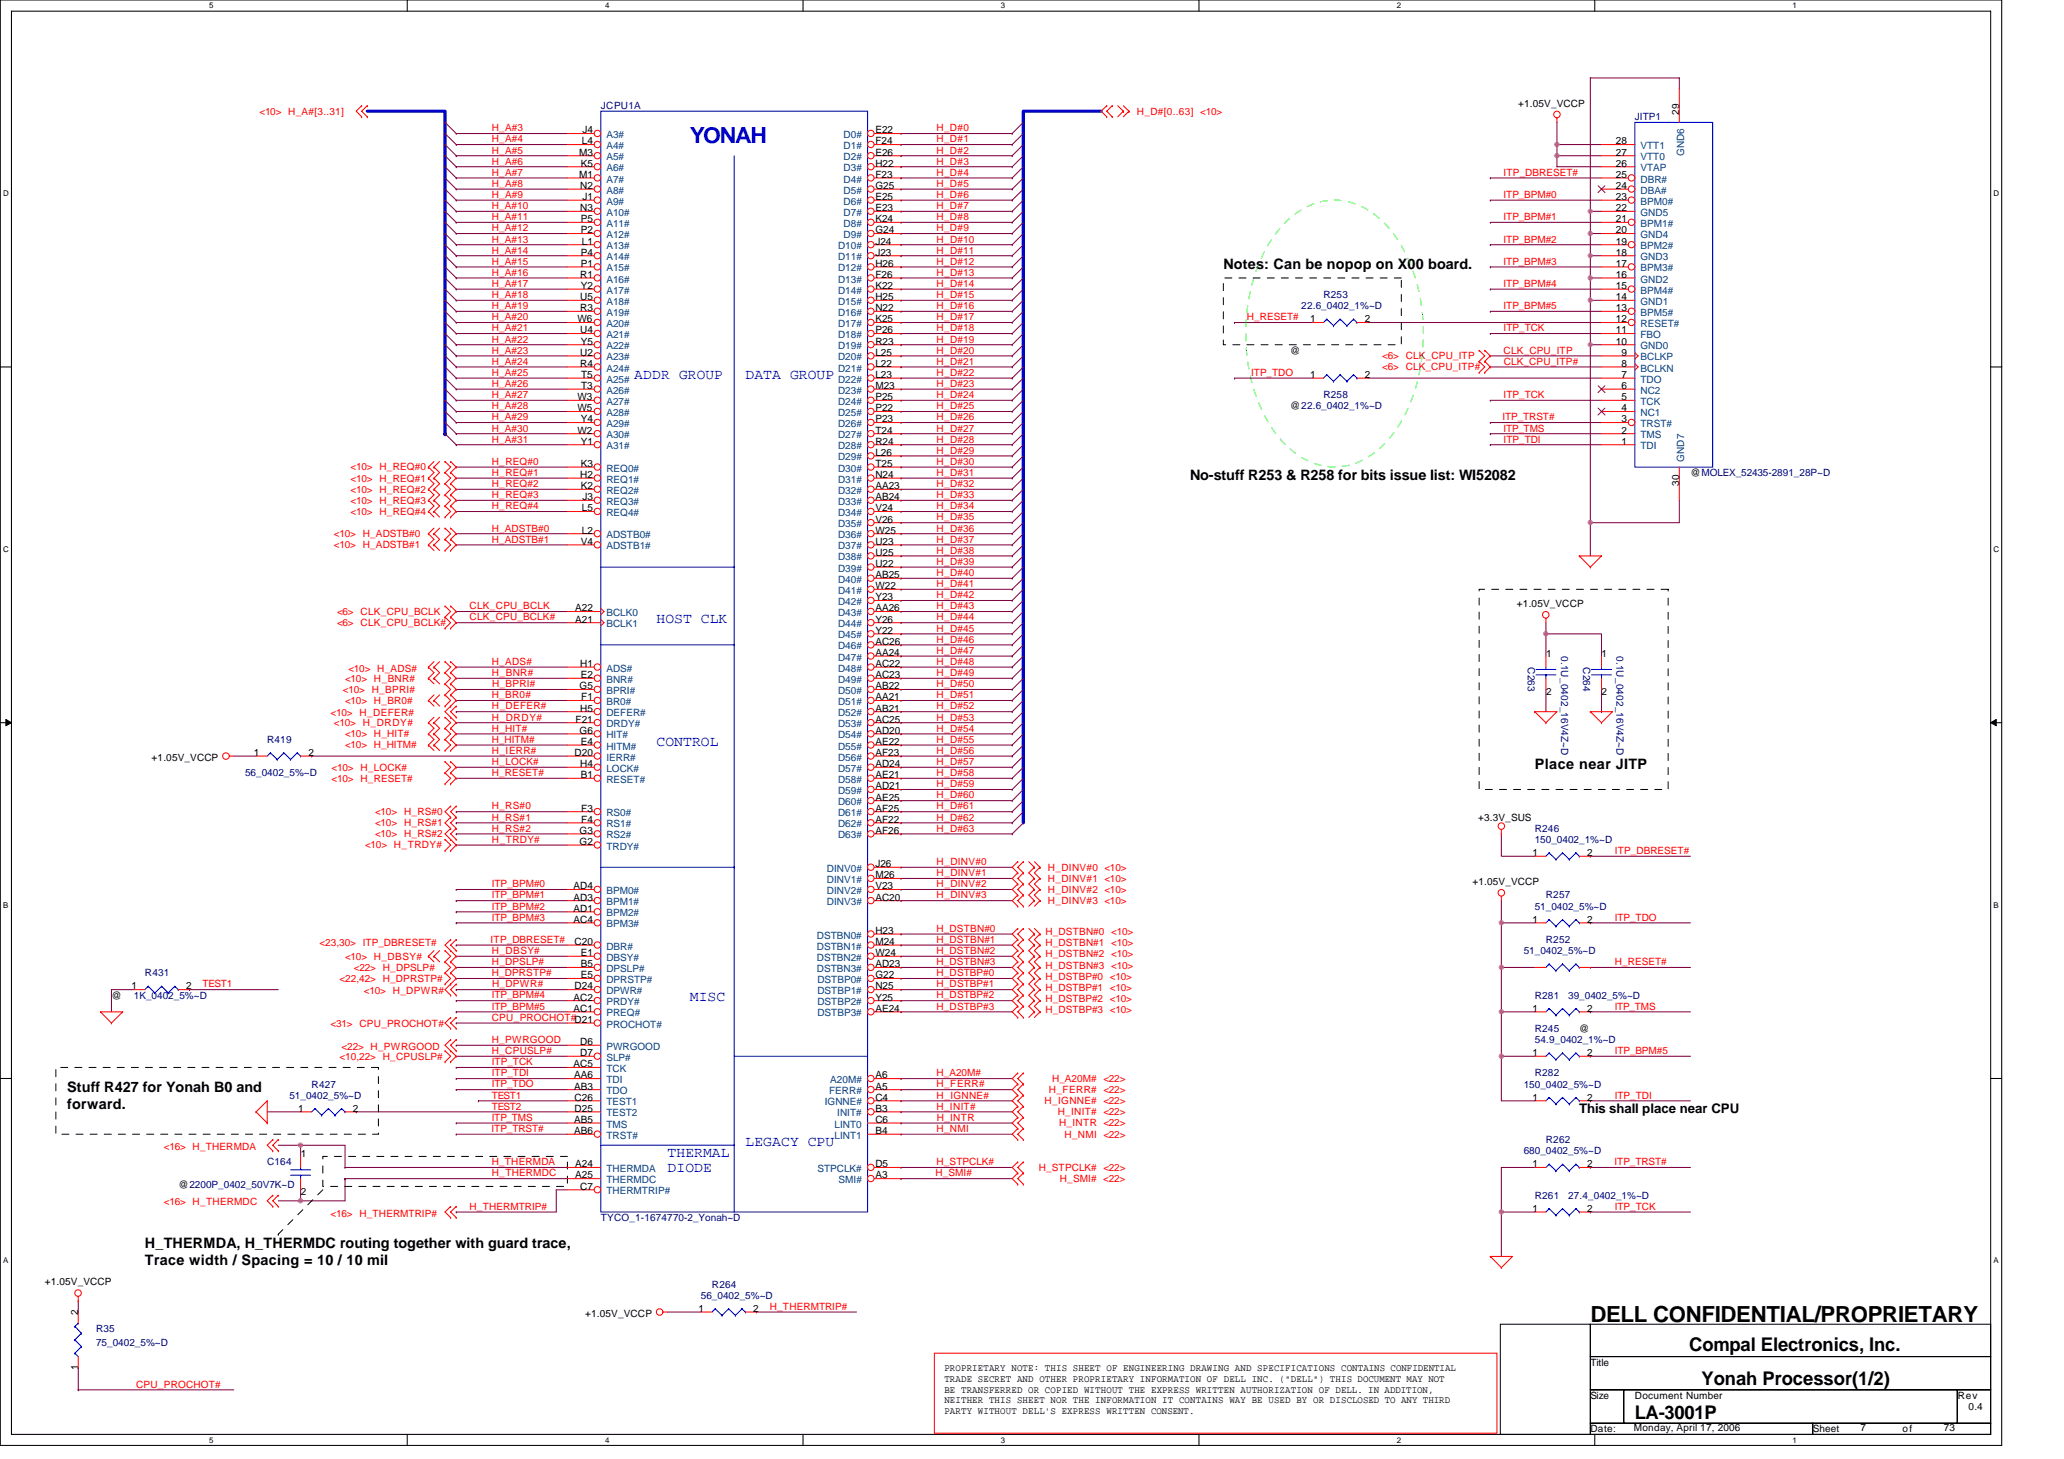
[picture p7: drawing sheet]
<svg xmlns="http://www.w3.org/2000/svg" width="297mm" height="210mm" viewBox="0 0 297 210" stroke-linecap="round" stroke-linejoin="round" font-family="sans-serif">
<defs><g id="words">
<text font-size="3.2" fill="#00f" x="99.3" y="20.6">YONAH</text>
<text font-size="3.2" x="228.9" y="190.2">DELL CONFIDENTIAL/PROPRIETARY</text>
<g font-size="2.7">
<text x="243.1" y="194.4">Compal Electronics, Inc.</text>
<text x="244.9" y="199.3">Yonah Processor(1/2)</text>
<text x="235.3" y="204.2">LA-3001P</text>
</g>
<g font-size="2.1">
<text x="176.1" y="38.7">Notes: Can be nopop on X00 board.</text>
<text x="171.3" y="69.2">No-stuff R253 &amp; R258 for bits issue list: WI52082</text>
<text x="220.9" y="110.7">Place near JITP</text>
<text x="9.6" y="157.2">Stuff R427 for Yonah B0 and</text>
<text x="9.6" y="159.6">forward.</text>
<text x="20.8" y="179.6">H_THERMDA, H_THERMDC routing together with guard trace,</text>
<text x="20.8" y="182">Trace width / Spacing = 10 / 10 mil</text>
</g>
<g font-size="2.1" fill="#00f">
<text x="91.3" y="54.5">ADDR GROUP</text>
<text x="107.3" y="54.5">DATA GROUP</text>
<text x="94.5" y="89.7">HOST CLK</text>
<text x="94.5" y="107.3">CONTROL</text>
<text x="99.3" y="144.1">MISC</text>
<text x="96.1" y="166.5">THERMAL</text>
<text x="107.3" y="164.9">LEGACY CPU</text>
<text x="96.1" y="168.7">DIODE</text>
</g>
<text font-size="1.9" x="227.3" y="160.2">This shall place near CPU</text>
<g font-size="1.4" fill="#f00">
<text x="37.3" y="16.5">&lt;10&gt; H_A#[3..31]</text>
<text x="163.6" y="16.5">H_D#[0..63] &lt;10&gt;</text>
<text x="70.8" y="20.5">H_A#4</text>
<text x="70.8" y="22.1">H_A#5</text>
<text x="70.8" y="23.7">H_A#6</text>
<text x="70.8" y="18.9">H_A#3</text>
<text x="134.8" y="22.1">H_D#2</text>
<text x="134.8" y="23.7">H_D#3</text>
<text x="134.8" y="20.5">H_D#1</text>
<text x="134.8" y="18.9">H_D#0</text>
<text x="70.8" y="25.3">H_A#7</text>
<text x="70.8" y="28.5">H_A#9</text>
<text x="70.8" y="26.9">H_A#8</text>
<text x="134.8" y="25.3">H_D#4</text>
<text x="134.8" y="28.5">H_D#6</text>
<text x="134.8" y="26.9">H_D#5</text>
<text x="216.4" y="28.5">ITP_BPM#0</text>
<text x="216.4" y="25.3">ITP_DBRESET#</text>
<text x="70.8" y="31.7">H_A#11</text>
<text x="70.8" y="30.1">H_A#10</text>
<text x="70.8" y="34.9">H_A#13</text>
<text x="70.8" y="33.3">H_A#12</text>
<text x="134.8" y="31.7">H_D#8</text>
<text x="134.8" y="34.9">H_D#10</text>
<text x="134.8" y="30.1">H_D#7</text>
<text x="134.8" y="33.3">H_D#9</text>
<text x="216.4" y="31.7">ITP_BPM#1</text>
<text x="216.4" y="34.9">ITP_BPM#2</text>
<text x="70.8" y="39.7">H_A#16</text>
<text x="70.8" y="41.3">H_A#17</text>
<text x="70.8" y="38.1">H_A#15</text>
<text x="70.8" y="36.5">H_A#14</text>
<text x="134.8" y="39.7">H_D#13</text>
<text x="134.8" y="41.3">H_D#14</text>
<text x="134.8" y="38.1">H_D#12</text>
<text x="134.8" y="36.5">H_D#11</text>
<text x="216.4" y="41.3">ITP_BPM#4</text>
<text x="216.4" y="38.1">ITP_BPM#3</text>
<text x="70.8" y="44.5">H_A#19</text>
<text x="70.8" y="42.9">H_A#18</text>
<text x="70.8" y="47.7">H_A#21</text>
<text x="70.8" y="46.1">H_A#20</text>
<text x="134.8" y="46.1">H_D#17</text>
<text x="134.8" y="47.7">H_D#18</text>
<text x="134.8" y="42.9">H_D#15</text>
<text x="134.8" y="44.5">H_D#16</text>
<text x="179.4" y="46.1">H_RESET#</text>
<text x="216.4" y="44.5">ITP_BPM#5</text>
<text x="216.4" y="47.7">ITP_TCK</text>
<text x="70.8" y="52.5">H_A#24</text>
<text x="70.8" y="49.3">H_A#22</text>
<text x="70.8" y="50.9">H_A#23</text>
<text x="134.8" y="50.9">H_D#20</text>
<text x="134.8" y="49.3">H_D#19</text>
<text x="134.8" y="52.5">H_D#21</text>
<text x="198.9" y="53.3">&lt;6&gt; CLK_CPU_ITP#</text>
<text x="198.9" y="51.7">&lt;6&gt; CLK_CPU_ITP</text>
<text x="216.4" y="50.9">CLK_CPU_ITP</text>
<text x="216.4" y="52.5">CLK_CPU_ITP#</text>
<text x="70.8" y="57.3">H_A#27</text>
<text x="70.8" y="55.7">H_A#26</text>
<text x="70.8" y="54.1">H_A#25</text>
<text x="70.8" y="58.9">H_A#28</text>
<text x="134.8" y="55.7">H_D#23</text>
<text x="134.8" y="54.1">H_D#22</text>
<text x="134.8" y="57.3">H_D#24</text>
<text x="134.8" y="58.9">H_D#25</text>
<text x="180.1" y="54.1">ITP_TDO</text>
<text x="216.4" y="57.3">ITP_TCK</text>
<text x="70.8" y="62.1">H_A#30</text>
<text x="70.8" y="60.5">H_A#29</text>
<text x="70.8" y="63.7">H_A#31</text>
<text x="134.8" y="63.7">H_D#28</text>
<text x="134.8" y="65.3">H_D#29</text>
<text x="134.8" y="60.5">H_D#26</text>
<text x="134.8" y="62.1">H_D#27</text>
<text x="216.2" y="60.5">ITP_TRST#</text>
<text x="216.4" y="63.7">ITP_TDI</text>
<text x="216.4" y="62.1">ITP_TMS</text>
<text x="50.5" y="67.7">&lt;10&gt; H_REQ#0</text>
<text x="50.5" y="69.3">&lt;10&gt; H_REQ#1</text>
<text x="50.5" y="70.9">&lt;10&gt; H_REQ#2</text>
<text x="70.8" y="70.1">H_REQ#2</text>
<text x="70.8" y="71.7">H_REQ#3</text>
<text x="70.8" y="68.5">H_REQ#1</text>
<text x="70.8" y="66.9">H_REQ#0</text>
<text x="134.8" y="66.9">H_D#30</text>
<text x="134.8" y="70.1">H_D#32</text>
<text x="134.8" y="68.5">H_D#31</text>
<text x="134.8" y="71.7">H_D#33</text>
<text x="48" y="77.3">&lt;10&gt; H_ADSTB#0</text>
<text x="50.5" y="72.5">&lt;10&gt; H_REQ#3</text>
<text x="50.5" y="74.1">&lt;10&gt; H_REQ#4</text>
<text x="70.8" y="73.3">H_REQ#4</text>
<text x="70.8" y="76.5">H_ADSTB#0</text>
<text x="134.8" y="73.3">H_D#34</text>
<text x="134.8" y="74.9">H_D#35</text>
<text x="134.8" y="76.5">H_D#36</text>
<text x="48" y="78.9">&lt;10&gt; H_ADSTB#1</text>
<text x="70.8" y="78.1">H_ADSTB#1</text>
<text x="134.8" y="78.1">H_D#37</text>
<text x="134.8" y="82.9">H_D#40</text>
<text x="134.8" y="79.7">H_D#38</text>
<text x="134.8" y="81.3">H_D#39</text>
<text x="48.5" y="88.5">&lt;6&gt; CLK_CPU_BCLK</text>
<text x="67.6" y="89.3">CLK_CPU_BCLK#</text>
<text x="67.6" y="87.7">CLK_CPU_BCLK</text>
<text x="134.8" y="87.7">H_D#43</text>
<text x="134.8" y="84.5">H_D#41</text>
<text x="134.8" y="86.1">H_D#42</text>
<text x="134.8" y="89.3">H_D#44</text>
<text x="48.5" y="90.1">&lt;6&gt; CLK_CPU_BCLK#</text>
<text x="70.8" y="95.7">H_ADS#</text>
<text x="134.8" y="95.7">H_D#48</text>
<text x="134.8" y="90.9">H_D#45</text>
<text x="134.8" y="94.1">H_D#47</text>
<text x="134.8" y="92.5">H_D#46</text>
<text x="49.3" y="99.7">&lt;10&gt; H_BPRI#</text>
<text x="49.7" y="98.1">&lt;10&gt; H_BNR#</text>
<text x="49.7" y="101.3">&lt;10&gt; H_BR0#</text>
<text x="50.1" y="96.7">&lt;10&gt; H_ADS#</text>
<text x="70.8" y="100.5">H_BR0#</text>
<text x="70.8" y="97.3">H_BNR#</text>
<text x="70.8" y="98.9">H_BPRI#</text>
<text x="134.8" y="97.3">H_D#49</text>
<text x="134.8" y="98.9">H_D#50</text>
<text x="134.8" y="100.5">H_D#51</text>
<text x="47.6" y="103.1">&lt;10&gt; H_DEFER#</text>
<text x="48" y="104.5">&lt;10&gt; H_DRDY#</text>
<text x="49.7" y="107.7">&lt;10&gt; H_HITM#</text>
<text x="49.7" y="106.1">&lt;10&gt; H_HIT#</text>
<text x="70.8" y="103.7">H_DRDY#</text>
<text x="70.8" y="106.9">H_HITM#</text>
<text x="70.8" y="105.3">H_HIT#</text>
<text x="70.8" y="102.1">H_DEFER#</text>
<text x="134.8" y="102.1">H_D#52</text>
<text x="134.8" y="105.3">H_D#54</text>
<text x="134.8" y="103.7">H_D#53</text>
<text x="134.8" y="106.9">H_D#55</text>
<text x="47.7" y="112.5">&lt;10&gt; H_RESET#</text>
<text x="47.7" y="110.9">&lt;10&gt; H_LOCK#</text>
<text x="70.8" y="108.5">H_IERR#</text>
<text x="70.8" y="111.7">H_RESET#</text>
<text x="70.8" y="110.1">H_LOCK#</text>
<text x="134.8" y="113.3">H_D#59</text>
<text x="134.8" y="111.7">H_D#58</text>
<text x="134.8" y="110.1">H_D#57</text>
<text x="134.8" y="108.5">H_D#56</text>
<text x="54" y="117.3">&lt;10&gt; H_RS#0</text>
<text x="54" y="118.9">&lt;10&gt; H_RS#1</text>
<text x="70.8" y="118.1">H_RS#1</text>
<text x="70.8" y="116.5">H_RS#0</text>
<text x="70.8" y="119.7">H_RS#2</text>
<text x="134.8" y="119.7">H_D#63</text>
<text x="134.8" y="116.5">H_D#61</text>
<text x="134.8" y="114.9">H_D#60</text>
<text x="134.8" y="118.1">H_D#62</text>
<text x="52.5" y="122.1">&lt;10&gt; H_TRDY#</text>
<text x="54" y="120.5">&lt;10&gt; H_RS#2</text>
<text x="70.8" y="121.3">H_TRDY#</text>
<text x="134.8" y="124.5">H_DINV#0</text>
<text x="150.8" y="125.3">H_DINV#0 &lt;10&gt;</text>
<text x="232.4" y="122.9">ITP_DBRESET#</text>
<text x="70.8" y="130.9">ITP_BPM#2</text>
<text x="70.8" y="129.3">ITP_BPM#1</text>
<text x="70.8" y="127.7">ITP_BPM#0</text>
<text x="134.8" y="129.3">H_DINV#3</text>
<text x="134.8" y="126.1">H_DINV#1</text>
<text x="134.8" y="127.7">H_DINV#2</text>
<text x="150.8" y="128.5">H_DINV#2 &lt;10&gt;</text>
<text x="150.8" y="126.9">H_DINV#1 &lt;10&gt;</text>
<text x="150.8" y="130.1">H_DINV#3 &lt;10&gt;</text>
<text x="46" y="136.2">&lt;23,30&gt; ITP_DBRESET#</text>
<text x="70.6" y="135.7">ITP_DBRESET#</text>
<text x="70.8" y="132.5">ITP_BPM#3</text>
<text x="70.8" y="137.3">H_DBSY#</text>
<text x="134.8" y="137.3">H_DSTBN#2</text>
<text x="134.8" y="135.7">H_DSTBN#1</text>
<text x="134.8" y="134.1">H_DSTBN#0</text>
<text x="150.5" y="136.2">H_DSTBN#1 &lt;10&gt;</text>
<text x="150.5" y="134.6">H_DSTBN#0 &lt;10&gt;</text>
<text x="150.5" y="137.8">H_DSTBN#2 &lt;10&gt;</text>
<text x="232.4" y="132.5">ITP_TDO</text>
<text x="29.2" y="142.1">TEST1</text>
<text x="48.8" y="141.3">&lt;22,42&gt; H_DPRSTP#</text>
<text x="49.7" y="138.1">&lt;10&gt; H_DBSY#</text>
<text x="50.9" y="139.7">&lt;22&gt; H_DPSLP#</text>
<text x="52.4" y="143.1">&lt;10&gt; H_DPWR#</text>
<text x="70.8" y="138.9">H_DPSLP#</text>
<text x="70.8" y="140.5">H_DPRSTP#</text>
<text x="70.8" y="143.7">ITP_BPM#4</text>
<text x="70.8" y="142.1">H_DPWR#</text>
<text x="134.8" y="142.1">H_DSTBP#1</text>
<text x="134.8" y="138.9">H_DSTBN#3</text>
<text x="134.8" y="143.7">H_DSTBP#2</text>
<text x="134.8" y="140.5">H_DSTBP#0</text>
<text x="150.5" y="139.4">H_DSTBN#3 &lt;10&gt;</text>
<text x="150.5" y="142.6">H_DSTBP#1 &lt;10&gt;</text>
<text x="150.5" y="141">H_DSTBP#0 &lt;10&gt;</text>
<text x="232.4" y="138.9">H_RESET#</text>
<text x="47.6" y="147.9">&lt;31&gt; CPU_PROCHOT#</text>
<text x="70.8" y="146.9">CPU_PROCHOT#D21</text>
<text x="70.8" y="145.3">ITP_BPM#5</text>
<text x="134.8" y="145.3">H_DSTBP#3</text>
<text x="150.5" y="144.2">H_DSTBP#2 &lt;10&gt;</text>
<text x="150.5" y="145.8">H_DSTBP#3 &lt;10&gt;</text>
<text x="232.4" y="145.3">ITP_TMS</text>
<text x="48.8" y="152.5">&lt;10,22&gt; H_CPUSLP#</text>
<text x="49.2" y="151.1">&lt;22&gt; H_PWRGOOD</text>
<text x="70.8" y="150.1">H_PWRGOOD</text>
<text x="70.8" y="151.7">H_CPUSLP#</text>
<text x="70.8" y="153.3">ITP_TCK</text>
<text x="70.8" y="154.9">ITP_TDI</text>
<text x="134.8" y="154.9">H_A20M#</text>
<text x="151.4" y="155.7">H_A20M# &lt;22&gt;</text>
<text x="232.4" y="151.7">ITP_BPM#5</text>
<text x="70.8" y="159.7">TEST2</text>
<text x="70.8" y="156.5">ITP_TDO</text>
<text x="70.8" y="161.3">ITP_TMS</text>
<text x="70.8" y="158.1">TEST1</text>
<text x="134.8" y="158.1">H_IGNNE#</text>
<text x="134.8" y="156.5">H_FERR#</text>
<text x="134.8" y="159.7">H_INIT#</text>
<text x="134.8" y="161.3">H_INTR</text>
<text x="150.3" y="158.9">H_IGNNE# &lt;22&gt;</text>
<text x="150.9" y="157.3">H_FERR# &lt;22&gt;</text>
<text x="152.2" y="160.5">H_INIT# &lt;22&gt;</text>
<text x="232.4" y="158.1">ITP_TDI</text>
<text x="23.6" y="165.5">&lt;16&gt; H_THERMDA</text>
<text x="70.8" y="162.9">ITP_TRST#</text>
<text x="70.8" y="167.7">H_THERMDA</text>
<text x="134.8" y="167.7">H_STPCLK#</text>
<text x="134.8" y="162.9">H_NMI</text>
<text x="152.4" y="162.1">H_INTR &lt;22&gt;</text>
<text x="153.2" y="163.7">H_NMI &lt;22&gt;</text>
<text x="232.4" y="167.7">ITP_TRST#</text>
<text x="23.6" y="173.5">&lt;16&gt; H_THERMDC</text>
<text x="70.8" y="169.3">H_THERMDC</text>
<text x="134.6" y="169.3">H_SMI#</text>
<text x="149.5" y="168.5">H_STPCLK# &lt;22&gt;</text>
<text x="152.5" y="170.1">H_SMI# &lt;22&gt;</text>
<text x="47.6" y="175.1">&lt;16&gt; H_THERMTRIP#</text>
<text x="67.6" y="174.1">H_THERMTRIP#</text>
<text x="232.4" y="174.1">ITP_TCK</text>
<text x="110.8" y="188.5">H_THERMTRIP#</text>
<text x="19.6" y="199.7">CPU_PROCHOT#</text>
</g>
<g font-size="1.4" fill="#000080">
<text x="86.5" y="15.7">JCPU1A</text>
<text x="235.3" y="17.3">JITP1</text>
<text x="187.3" y="44.5">22.6_0402_1%~D</text>
<text x="190.5" y="42.9">R253</text>
<text x="190.5" y="57.3">R258</text>
<text x="224.7" y="94.4" transform="rotate(90 224.7 94.4)">0.1U_0402_16V4Z~D</text>
<text x="232.7" y="94.4" transform="rotate(90 232.7 94.4)">0.1U_0402_16V4Z~D</text>
<text x="219.9" y="96" transform="rotate(90 219.9 96)">C263</text>
<text x="227.9" y="96" transform="rotate(90 227.9 96)">C264</text>
<text x="38.5" y="106.9">R419</text>
<text x="35.3" y="111.7">56_0402_5%~D</text>
<text x="220.9" y="119.7">R246</text>
<text x="220.9" y="121.3">150_0402_1%~D</text>
<text x="220.9" y="130.9">51_0402_5%~D</text>
<text x="222.5" y="129.3">R257</text>
<text x="219.3" y="137.3">51_0402_5%~D</text>
<text x="222.5" y="135.7">R252</text>
<text x="19.3" y="143.7">1K_0402_5%~D</text>
<text x="20.8" y="140.5">R431</text>
<text x="220.9" y="143.7">R281</text>
<text x="225.7" y="143.7">39_0402_5%~D</text>
<text x="220.9" y="148.5">R245</text>
<text x="220.9" y="150.1">54.9_0402_1%~D</text>
<text x="220.9" y="154.9">R282</text>
<text x="41.7" y="158.1">51_0402_5%~D</text>
<text x="44.8" y="156.5">R427</text>
<text x="219.3" y="156.5">150_0402_5%~D</text>
<text x="38.5" y="167.7">C164</text>
<text x="219.3" y="166.1">680_0402_5%~D</text>
<text x="222.5" y="164.5">R262</text>
<text x="220.9" y="172.5">R261</text>
<text x="225.7" y="172.5">27.4_0402_1%~D</text>
<text x="86.5" y="175.7">TYCO_1-1674770-2_Yonah~D</text>
<text x="102.5" y="185.3">R264</text>
<text x="13.8" y="191.7">R35</text>
<text x="100.9" y="186.9">56_0402_5%~D</text>
<text x="13.8" y="193.7">75_0402_5%~D</text>
</g>
<g font-size="1.4">
<text x="218.5" y="15.4">+1.05V_VCCP</text>
<text x="241.7" y="16.5" transform="rotate(-90 241.7 16.5)">29</text>
<text x="83.3" y="22.4">M3</text>
<text x="83.6" y="24">K5</text>
<text x="83.7" y="20.8">L4</text>
<text x="83.8" y="19.2">J4</text>
<text x="126" y="19.2">E22</text>
<text x="126" y="20.8">F24</text>
<text x="126" y="22.4">E26</text>
<text x="126" y="24">H22</text>
<text x="232.6" y="24">26</text>
<text x="232.6" y="22.4">27</text>
<text x="232.6" y="20.8">28</text>
<text x="83.3" y="25.6">M1</text>
<text x="83.5" y="27.2">N2</text>
<text x="83.8" y="28.8">J1</text>
<text x="126" y="25.6">F23</text>
<text x="126" y="27.2">G25</text>
<text x="126" y="28.8">E25</text>
<text x="232.6" y="28.8">23</text>
<text x="232.6" y="27.2">24</text>
<text x="232.6" y="25.6">25</text>
<text x="83.5" y="30.4">N3</text>
<text x="83.6" y="32">P5</text>
<text x="83.6" y="33.6">P2</text>
<text x="83.7" y="35.2">L1</text>
<text x="126" y="35.2">J24</text>
<text x="126" y="30.4">E23</text>
<text x="126" y="32">K24</text>
<text x="126" y="33.6">G24</text>
<text x="232.6" y="35.2">19</text>
<text x="232.6" y="32">21</text>
<text x="232.6" y="33.6">20</text>
<text x="232.6" y="30.4">22</text>
<text x="83.5" y="40">R1</text>
<text x="83.6" y="36.8">P4</text>
<text x="83.6" y="38.4">P1</text>
<text x="83.6" y="41.6">Y2</text>
<text x="126" y="36.8">J23</text>
<text x="126" y="38.4">H26</text>
<text x="126" y="40">F26</text>
<text x="126" y="41.6">K22</text>
<text x="232.6" y="41.6">15</text>
<text x="232.6" y="38.4">17</text>
<text x="232.6" y="40">16</text>
<text x="232.6" y="36.8">18</text>
<text x="83.1" y="46.4">W6</text>
<text x="83.5" y="43.2">U5</text>
<text x="83.5" y="44.8">R3</text>
<text x="83.5" y="48">U4</text>
<text x="126" y="43.2">H25</text>
<text x="126" y="44.8">N22</text>
<text x="126" y="46.4">K25</text>
<text x="126" y="48">P26</text>
<text x="188.5" y="46.4">1</text>
<text x="196.4" y="46.4">2</text>
<text x="232.6" y="48">11</text>
<text x="232.6" y="46.4">12</text>
<text x="232.6" y="44.8">13</text>
<text x="232.6" y="43.2">14</text>
<text x="83.5" y="51.2">U2</text>
<text x="83.5" y="52.8">R4</text>
<text x="83.6" y="49.6">Y5</text>
<text x="126" y="49.6">R23</text>
<text x="126" y="51.2">L25</text>
<text x="126" y="52.8">L22</text>
<text x="185.7" y="50.9">@</text>
<text x="232.6" y="49.6">10</text>
<text x="233.4" y="52.8">8</text>
<text x="233.4" y="51.2">9</text>
<text x="83.1" y="57.6">W3</text>
<text x="83.1" y="59.2">W5</text>
<text x="83.6" y="54.4">T5</text>
<text x="83.6" y="56">T3</text>
<text x="126" y="54.4">L23</text>
<text x="126" y="56">M23</text>
<text x="126" y="57.6">P25</text>
<text x="126" y="59.2">P22</text>
<text x="185.7" y="58.9">@22.6_0402_1%~D</text>
<text x="188.5" y="54.4">1</text>
<text x="196.4" y="54.4">2</text>
<text x="233.4" y="59.2">4</text>
<text x="233.4" y="57.6">5</text>
<text x="233.4" y="56">6</text>
<text x="233.4" y="54.4">7</text>
<text x="83.1" y="62.4">W2</text>
<text x="83.6" y="60.8">Y4</text>
<text x="83.6" y="64">Y1</text>
<text x="126" y="60.8">P23</text>
<text x="126" y="62.4">T24</text>
<text x="126" y="64">R24</text>
<text x="126" y="65.6">L26</text>
<text x="233.4" y="64">1</text>
<text x="233.4" y="62.4">2</text>
<text x="233.4" y="60.8">3</text>
<text x="83.5" y="68.8">H2</text>
<text x="83.6" y="67.2">K3</text>
<text x="83.6" y="70.4">K2</text>
<text x="83.8" y="72">J3</text>
<text x="126" y="67.2">T25</text>
<text x="126" y="68.8">N24</text>
<text x="126" y="70.4">AA23</text>
<text x="126" y="72">AB24</text>
<text x="241.7" y="70" transform="rotate(-90 241.7 70)">30</text>
<text x="243.3" y="68.5">@MOLEX_52435-2891_28P~D</text>
<text x="83.7" y="73.6">L5</text>
<text x="83.7" y="76.8">L2</text>
<text x="126" y="73.6">V24</text>
<text x="126" y="75.2">V26</text>
<text x="126" y="76.8">W25</text>
<text x="83.6" y="78.4">V4</text>
<text x="126" y="78.4">U23</text>
<text x="126" y="80">U25</text>
<text x="126" y="81.6">U22</text>
<text x="126" y="83.2">AB25</text>
<text x="82.8" y="88">A22</text>
<text x="82.8" y="89.6">A21</text>
<text x="126" y="84.8">W22</text>
<text x="126" y="86.4">Y23</text>
<text x="126" y="88">AA26</text>
<text x="126" y="89.6">Y26</text>
<text x="218.3" y="87.4">+1.05V_VCCP</text>
<text x="83.5" y="96">H1</text>
<text x="126" y="91.2">Y22</text>
<text x="126" y="92.8">AC26</text>
<text x="126" y="94.4">AA24</text>
<text x="126" y="96">AC22</text>
<text x="222.5" y="94.6">1</text>
<text x="230.5" y="94.6">1</text>
<text x="83.4" y="99.2">G5</text>
<text x="83.6" y="97.6">E2</text>
<text x="83.6" y="100.8">F1</text>
<text x="126" y="97.6">AC23</text>
<text x="126" y="99.2">AB22</text>
<text x="126" y="100.8">AA21</text>
<text x="222.5" y="100">2</text>
<text x="230.5" y="100">2</text>
<text x="82.8" y="104">F21</text>
<text x="83.4" y="105.6">G6</text>
<text x="83.5" y="102.4">H5</text>
<text x="83.6" y="107.2">E4</text>
<text x="126" y="102.4">AB21</text>
<text x="126" y="104">AC25</text>
<text x="126" y="105.6">AD20</text>
<text x="126" y="107.2">AE22</text>
<text x="21.8" y="109.5">+1.05V_VCCP</text>
<text x="36.5" y="108.8">1</text>
<text x="44.4" y="108.8">2</text>
<text x="82.7" y="108.8">D20</text>
<text x="83.5" y="110.4">H4</text>
<text x="83.6" y="112">B1</text>
<text x="126" y="108.8">AF23</text>
<text x="126" y="110.4">AD24</text>
<text x="126" y="112">AE21</text>
<text x="126" y="113.6">AD21</text>
<text x="83.4" y="120">G3</text>
<text x="83.6" y="116.8">F3</text>
<text x="83.6" y="118.4">F4</text>
<text x="126" y="115.2">AE25</text>
<text x="126" y="116.8">AF25</text>
<text x="126" y="118.4">AF22</text>
<text x="126" y="120">AF26</text>
<text x="212.7" y="118.1">+3.3V_SUS</text>
<text x="83.4" y="121.6">G2</text>
<text x="126" y="124.8">J26</text>
<text x="220.6" y="123.2">1</text>
<text x="228.4" y="123.2">2</text>
<text x="82.5" y="128">AD4</text>
<text x="82.5" y="129.6">AD3</text>
<text x="82.5" y="131.2">AD1</text>
<text x="126" y="126.4">M26</text>
<text x="126" y="128">V23</text>
<text x="126" y="129.6">AC20</text>
<text x="211.9" y="127.4">+1.05V_VCCP</text>
<text x="82.5" y="132.8">AC4</text>
<text x="82.7" y="136">C20</text>
<text x="83.6" y="137.6">E1</text>
<text x="126" y="134.4">H23</text>
<text x="126" y="136">M24</text>
<text x="126" y="137.6">W24</text>
<text x="220.6" y="132.8">1</text>
<text x="228.4" y="132.8">2</text>
<text x="16" y="143.7">@</text>
<text x="18.9" y="142.4">1</text>
<text x="26.8" y="142.4">2</text>
<text x="82.5" y="144">AC2</text>
<text x="82.7" y="142.4">D24</text>
<text x="83.6" y="139.2">B5</text>
<text x="83.6" y="140.8">E5</text>
<text x="126" y="140.8">G22</text>
<text x="126" y="142.4">N25</text>
<text x="126" y="144">Y25</text>
<text x="126" y="139.2">AD23</text>
<text x="82.5" y="145.6">AC1</text>
<text x="126" y="145.6">AE24</text>
<text x="220.6" y="145.6">1</text>
<text x="227.3" y="148.5">@</text>
<text x="228.4" y="145.6">2</text>
<text x="82.5" y="153.6">AC5</text>
<text x="82.6" y="155.2">AA6</text>
<text x="83.5" y="150.4">D6</text>
<text x="83.5" y="152">D7</text>
<text x="126" y="155.2">A6</text>
<text x="220.6" y="152">1</text>
<text x="228.4" y="152">2</text>
<text x="42.9" y="160">1</text>
<text x="50.8" y="160">2</text>
<text x="82.6" y="156.8">AB3</text>
<text x="82.6" y="161.6">AB5</text>
<text x="82.7" y="158.4">C26</text>
<text x="82.7" y="160">D25</text>
<text x="126" y="158.4">C4</text>
<text x="126" y="160">B3</text>
<text x="126" y="156.8">A5</text>
<text x="126" y="161.6">C6</text>
<text x="220.6" y="158.4">1</text>
<text x="228.4" y="158.4">2</text>
<text x="43.3" y="166.6">1</text>
<text x="82.6" y="163.2">AB6</text>
<text x="82.8" y="168">A24</text>
<text x="126" y="168">D5</text>
<text x="126" y="163.2">B4</text>
<text x="220.6" y="168">1</text>
<text x="228.4" y="168">2</text>
<text x="25.7" y="170.9">@2200P_0402_50V7K~D</text>
<text x="43.3" y="172">2</text>
<text x="82.8" y="169.6">A25</text>
<text x="83.5" y="171.2">C7</text>
<text x="126" y="169.6">A3</text>
<text x="220.6" y="174.4">1</text>
<text x="228.4" y="174.4">2</text>
<text x="6.5" y="185">+1.05V_VCCP</text>
<text x="11.2" y="189.3" transform="rotate(-90 11.2 189.3)">2</text>
<text x="84.2" y="189.5">+1.05V_VCCP</text>
<text x="100.5" y="188.8">1</text>
<text x="108.4" y="188.8">2</text>
<text x="11.2" y="197.2" transform="rotate(-90 11.2 197.2)">1</text>
<text x="135.9" y="197.3">PROPRIETARY NOTE: THIS SHEET OF ENGINEERING DRAWING AND SPECIFICATIONS CONTAINS CONFIDENTIAL</text>
<text x="228.9" y="196.5">Title</text>
<text x="135.9" y="198.9">TRADE SECRET AND OTHER PROPRIETARY INFORMATION OF DELL INC. (&quot;DELL&quot;) THIS DOCUMENT MAY NOT</text>
<text x="135.9" y="200.4">BE TRANSFERRED OR COPIED WITHOUT THE EXPRESS WRITTEN AUTHORIZATION OF DELL. IN ADDITION,</text>
<text x="135.9" y="202">NEITHER THIS SHEET NOR THE INFORMATION IT CONTAINS WAY BE USED BY OR DISCLOSED TO ANY THIRD</text>
<text x="135.9" y="203.5">PARTY WITHOUT DELL'S EXPRESS WRITTEN CONSENT.</text>
<text x="228.9" y="201.3">Size</text>
<text x="235.3" y="201.3">Document Number</text>
<text x="281.7" y="201.3">Rev</text>
<text x="283.3" y="202.9">0.4</text>
<text x="228.9" y="206.1">Date:</text>
<text x="235.1" y="206">Monday, April 17, 2006</text>
<text x="260.9" y="206.1">Sheet</text>
<text x="267.8" y="206">7</text>
<text x="273.8" y="206.1">of</text>
<text x="279.8" y="206">73</text>
</g>
<g font-size="1.4" fill="#004080">
<text x="87.3" y="19.9">A3#</text>
<text x="87.3" y="21.5">A4#</text>
<text x="87.3" y="23.1">A5#</text>
<text x="121.4" y="19.9">D0#</text>
<text x="121.4" y="21.5">D1#</text>
<text x="121.4" y="23.1">D2#</text>
<text x="236.1" y="23.1">VTT0</text>
<text x="236.1" y="21.5">VTT1</text>
<text x="242.4" y="22.4" transform="rotate(-90 242.4 22.4)">GND6</text>
<text x="87.3" y="24.7">A6#</text>
<text x="87.3" y="26.3">A7#</text>
<text x="87.3" y="27.9">A8#</text>
<text x="87.3" y="29.5">A9#</text>
<text x="121.4" y="24.7">D3#</text>
<text x="121.4" y="26.3">D4#</text>
<text x="121.4" y="27.9">D5#</text>
<text x="121.4" y="29.5">D6#</text>
<text x="236.1" y="29.5">BPM0#</text>
<text x="236.1" y="27.9">DBA#</text>
<text x="236.1" y="26.3">DBR#</text>
<text x="236.1" y="24.7">VTAP</text>
<text x="87.3" y="31.1">A10#</text>
<text x="87.3" y="32.7">A11#</text>
<text x="87.3" y="34.3">A12#</text>
<text x="87.3" y="35.9">A13#</text>
<text x="120.6" y="35.9">D10#</text>
<text x="121.4" y="31.1">D7#</text>
<text x="121.4" y="32.7">D8#</text>
<text x="121.4" y="34.3">D9#</text>
<text x="236.1" y="35.9">BPM2#</text>
<text x="236.1" y="32.7">BPM1#</text>
<text x="236.1" y="34.3">GND4</text>
<text x="236.1" y="31.1">GND5</text>
<text x="87.3" y="37.5">A14#</text>
<text x="87.3" y="39.1">A15#</text>
<text x="87.3" y="40.7">A16#</text>
<text x="120.6" y="37.5">D11#</text>
<text x="120.6" y="39.1">D12#</text>
<text x="120.6" y="40.7">D13#</text>
<text x="236.1" y="39.1">BPM3#</text>
<text x="236.1" y="40.7">GND2</text>
<text x="236.1" y="37.5">GND3</text>
<text x="87.3" y="42.3">A17#</text>
<text x="87.3" y="43.9">A18#</text>
<text x="87.3" y="45.5">A19#</text>
<text x="87.3" y="47.1">A20#</text>
<text x="120.6" y="42.3">D14#</text>
<text x="120.6" y="43.9">D15#</text>
<text x="120.6" y="45.5">D16#</text>
<text x="120.6" y="47.1">D17#</text>
<text x="236.1" y="47.1">RESET#</text>
<text x="236.1" y="45.5">BPM5#</text>
<text x="236.1" y="42.3">BPM4#</text>
<text x="236.1" y="43.9">GND1</text>
<text x="87.3" y="48.7">A21#</text>
<text x="87.3" y="50.3">A22#</text>
<text x="87.3" y="51.9">A23#</text>
<text x="87.3" y="53.5">A24#</text>
<text x="120.6" y="48.7">D18#</text>
<text x="120.6" y="50.3">D19#</text>
<text x="120.6" y="51.9">D20#</text>
<text x="120.6" y="53.5">D21#</text>
<text x="236.1" y="53.5">BCLKN</text>
<text x="236.1" y="51.9">BCLKP</text>
<text x="236.1" y="50.3">GND0</text>
<text x="236.1" y="48.7">FBO</text>
<text x="87.3" y="55.1">A25#</text>
<text x="87.3" y="56.7">A26#</text>
<text x="87.3" y="58.3">A27#</text>
<text x="87.3" y="59.9">A28#</text>
<text x="120.6" y="55.1">D22#</text>
<text x="120.6" y="56.7">D23#</text>
<text x="120.6" y="58.3">D24#</text>
<text x="120.6" y="59.9">D25#</text>
<text x="236.1" y="59.9">NC1</text>
<text x="236.1" y="58.3">TCK</text>
<text x="236.1" y="56.7">NC2</text>
<text x="236.1" y="55.1">TDO</text>
<text x="87.3" y="61.5">A29#</text>
<text x="87.3" y="63.1">A30#</text>
<text x="87.3" y="64.7">A31#</text>
<text x="120.6" y="61.5">D26#</text>
<text x="120.6" y="63.1">D27#</text>
<text x="120.6" y="64.7">D28#</text>
<text x="236.1" y="64.7">TDI</text>
<text x="236.1" y="63.1">TMS</text>
<text x="236.1" y="61.5">TRST#</text>
<text x="87.3" y="67.9">REQ0#</text>
<text x="87.3" y="69.5">REQ1#</text>
<text x="87.3" y="71.1">REQ2#</text>
<text x="120.6" y="66.3">D29#</text>
<text x="120.6" y="67.9">D30#</text>
<text x="120.6" y="69.5">D31#</text>
<text x="120.6" y="71.1">D32#</text>
<text x="242.4" y="66.4" transform="rotate(-90 242.4 66.4)">GND7</text>
<text x="87.3" y="72.7">REQ3#</text>
<text x="87.3" y="74.3">REQ4#</text>
<text x="87.3" y="77.5">ADSTB0#</text>
<text x="120.6" y="72.7">D33#</text>
<text x="120.6" y="74.3">D34#</text>
<text x="120.6" y="75.9">D35#</text>
<text x="120.6" y="77.5">D36#</text>
<text x="87.3" y="79.1">ADSTB1#</text>
<text x="120.6" y="79.1">D37#</text>
<text x="120.6" y="80.7">D38#</text>
<text x="120.6" y="82.3">D39#</text>
<text x="120.6" y="83.9">D40#</text>
<text x="87.3" y="88.7">BCLK0</text>
<text x="120.6" y="85.5">D41#</text>
<text x="120.6" y="87.1">D42#</text>
<text x="120.6" y="88.7">D43#</text>
<text x="87.3" y="90.3">BCLK1</text>
<text x="120.6" y="90.3">D44#</text>
<text x="120.6" y="91.9">D45#</text>
<text x="120.6" y="93.5">D46#</text>
<text x="120.6" y="95.1">D47#</text>
<text x="87.3" y="96.7">ADS#</text>
<text x="87.3" y="98.3">BNR#</text>
<text x="87.3" y="99.9">BPRI#</text>
<text x="87.3" y="101.5">BR0#</text>
<text x="120.6" y="96.7">D48#</text>
<text x="120.6" y="98.3">D49#</text>
<text x="120.6" y="99.9">D50#</text>
<text x="120.6" y="101.5">D51#</text>
<text x="87.3" y="103.1">DEFER#</text>
<text x="87.3" y="104.7">DRDY#</text>
<text x="87.3" y="106.3">HIT#</text>
<text x="87.3" y="107.9">HITM#</text>
<text x="120.6" y="103.1">D52#</text>
<text x="120.6" y="104.7">D53#</text>
<text x="120.6" y="106.3">D54#</text>
<text x="120.6" y="107.9">D55#</text>
<text x="87.3" y="109.5">IERR#</text>
<text x="87.3" y="111.1">LOCK#</text>
<text x="87.3" y="112.7">RESET#</text>
<text x="120.6" y="109.5">D56#</text>
<text x="120.6" y="111.1">D57#</text>
<text x="120.6" y="112.7">D58#</text>
<text x="87.3" y="117.5">RS0#</text>
<text x="87.3" y="119.1">RS1#</text>
<text x="120.6" y="114.3">D59#</text>
<text x="120.6" y="115.9">D60#</text>
<text x="120.6" y="117.5">D61#</text>
<text x="120.6" y="119.1">D62#</text>
<text x="87.3" y="120.7">RS2#</text>
<text x="87.3" y="122.3">TRDY#</text>
<text x="119" y="125.5">DINV0#</text>
<text x="120.6" y="120.7">D63#</text>
<text x="87.3" y="128.7">BPM0#</text>
<text x="87.3" y="130.3">BPM1#</text>
<text x="87.3" y="131.9">BPM2#</text>
<text x="119" y="127.1">DINV1#</text>
<text x="119" y="128.7">DINV2#</text>
<text x="119" y="130.3">DINV3#</text>
<text x="87.3" y="133.5">BPM3#</text>
<text x="87.3" y="136.7">DBR#</text>
<text x="117.6" y="135.1">DSTBN0#</text>
<text x="117.6" y="136.7">DSTBN1#</text>
<text x="87.3" y="138.3">DBSY#</text>
<text x="87.3" y="139.9">DPSLP#</text>
<text x="87.3" y="143.1">DPWR#</text>
<text x="87.3" y="141.5">DPRSTP#</text>
<text x="117.6" y="138.3">DSTBN2#</text>
<text x="117.6" y="139.9">DSTBN3#</text>
<text x="117.6" y="141.5">DSTBP0#</text>
<text x="117.6" y="143.1">DSTBP1#</text>
<text x="87.3" y="144.7">PRDY#</text>
<text x="87.3" y="146.3">PREQ#</text>
<text x="87.3" y="147.9">PROCHOT#</text>
<text x="117.6" y="144.7">DSTBP2#</text>
<text x="117.6" y="146.3">DSTBP3#</text>
<text x="87.3" y="151.1">PWRGOOD</text>
<text x="87.3" y="152.7">SLP#</text>
<text x="87.3" y="154.3">TCK</text>
<text x="87.3" y="155.9">TDI</text>
<text x="119.5" y="155.9">A20M#</text>
<text x="87.3" y="157.5">TDO</text>
<text x="87.3" y="159.1">TEST1</text>
<text x="87.3" y="160.7">TEST2</text>
<text x="118.7" y="159.1">IGNNE#</text>
<text x="119.3" y="157.5">FERR#</text>
<text x="120.5" y="160.7">INIT#</text>
<text x="87.3" y="162.3">TMS</text>
<text x="87.3" y="163.9">TRST#</text>
<text x="120.1" y="162.3">LINT0</text>
<text x="120.1" y="163.9">LINT1</text>
<text x="87.3" y="168.7">THERMDA</text>
<text x="87.3" y="170.3">THERMDC</text>
<text x="87.3" y="171.9">THERMTRIP#</text>
<text x="117.6" y="168.7">STPCLK#</text>
<text x="120.7" y="170.3">SMI#</text>
</g>
<g font-size="1.1">
<text x="30.1" y="1.2">5</text>
<text x="87.1" y="1.2">4</text>
<text x="144" y="1.2">3</text>
<text x="201" y="1.2">2</text>
<text x="258" y="1.2">1</text>
<text x=".4" y="28.2">D</text>
<text x="286.9" y="28.2">D</text>
<text x=".4" y="79.4">C</text>
<text x="286.9" y="79.4">C</text>
<text x=".4" y="130.6">B</text>
<text x="286.9" y="130.6">B</text>
<text x=".4" y="181.8">A</text>
<text x="286.9" y="181.8">A</text>
<text x="30.1" y="207.6">5</text>
<text x="87.1" y="207.6">4</text>
<text x="144" y="207.6">3</text>
<text x="201" y="207.6">2</text>
<text x="258" y="207.6">1</text>
</g>
</g></defs>
<path d="M0 0h288.1v208h-288.1zM1.6 1.6h284.9v204.8h-284.9z" fill="none" stroke="#000" stroke-width=".15"/>
<g fill="#fff">
<path d="M30.1 .2h.6v1.2h-.6z"/>
<path d="M30.1 206.6h.6v1.3h-.6z"/>
</g>
<path d="M58.6 0v1.6M58.6 206.4v1.6" fill="none" stroke="#000" stroke-width=".15"/>
<g fill="#fff">
<path d="M87.1 .2h.6v1.2h-.6z"/>
<path d="M87.1 206.6h.6v1.3h-.6z"/>
</g>
<path d="M115.6 0v1.6M115.6 206.4v1.6" fill="none" stroke="#000" stroke-width=".15"/>
<g fill="#fff">
<path d="M144 .2h.6v1.2h-.6z"/>
<path d="M144 206.6h.6v1.3h-.6z"/>
</g>
<path d="M172.5 0v1.6M172.5 206.4v1.6" fill="none" stroke="#000" stroke-width=".15"/>
<g fill="#fff">
<path d="M201 .2h.6v1.2h-.6z"/>
<path d="M201 206.6h.6v1.3h-.6z"/>
</g>
<path d="M229.5 0v1.6M229.5 206.4v1.6" fill="none" stroke="#000" stroke-width=".15"/>
<g fill="#fff">
<path d="M258 .2h.6v1.2h-.6z"/>
<path d="M258 206.6h.6v1.3h-.6z"/>
<path d="M.4 27.2h.8v1.3h-.8z"/>
<path d="M286.9 27.2h.8v1.3h-.8z"/>
<path d="M.4 78.4h.8v1.3h-.8z"/>
<path d="M286.9 78.4h.8v1.3h-.8z"/>
</g>
<path d="M0 52.8h1.6M286.5 52.8h1.6" fill="none" stroke="#000" stroke-width=".15"/>
<g fill="#fff">
<path d="M.4 129.6h.8v1.3h-.8z"/>
<path d="M286.9 129.6h.7v1.3h-.7z"/>
</g>
<path d="M0 104h1.6M286.5 104h1.6" fill="none" stroke="#000" stroke-width=".15"/>
<path d="M.8 103.5l.8 .5-.8 .5zM286.5 104l.8-.5v1z" fill="#000" stroke="#000" stroke-width=".14"/>
<g fill="#fff">
<path d="M.4 180.8h.8v1.3h-.8z"/>
<path d="M286.9 180.8h.7v1.3h-.7z"/>
</g>
<path d="M0 155.2h1.6M286.5 155.2h1.6M215.9 190.6h13v15.8h-13zM228.9 190.6h57.6v4.6h-57.6zM228.9 195.2h57.6v4.8h-57.6zM228.9 204.8h32v1.6h-32zM228.9 200h4.8v4.8h-4.8zM233.7 200h48v4.8h-48zM260.9 204.8h25.6v1.6h-25.6zM281.7 200h4.8v4.8h-4.8z" fill="none" stroke="#000" stroke-width=".15"/>
<g fill="none" stroke="#800040" stroke-width=".15">
<path d="M64 17.6h.1M64 19.2h.1M64 17.6l1.7 1.6M64 19.2l1.7 1.6M65.7 19.2h.1M65.7 19.2h16M129.7 19.2h.1M129.7 19.2h16M145.7 19.2h.1M147.3 19.2l-1.6 1.6M147.3 17.6l-1.6 1.6M224.1 17.6v3.2"/>
<path d="M241.7 12.8v-1.6h-12.8v19.2M64 20.8h.1M64 22.4h.1M64 24h.1M64 25.6h.1M64 28.8h.1M64 27.2h.1M64 38.4h.1M64 36.8h.1M64 35.2h.1M64 33.6h.1M64 32h.1"/>
<path d="M64 30.4h.1M64 20.8l1.7 1.6M64 22.4l1.7 1.6M64 24l1.7 1.6M64 25.6l1.7 1.6M64 28.8l1.7 1.6M64 27.2l1.7 1.6M64 38.4l1.7 1.6M64 36.8l1.7 1.6M64 35.2l1.7 1.6M64 33.6l1.7 1.6M64 32l1.7 1.6"/>
<path d="M64 30.4l1.7 1.6M65.7 25.6h.1M65.7 20.8h.1M65.7 32h.1M65.7 38.4h.1M65.7 28.8h.1M65.7 22.4h.1M65.7 30.4h.1M65.7 36.8h.1M65.7 24h.1M65.7 35.2h.1M65.7 33.6h.1"/>
<path d="M65.7 27.2h.1M65.7 32h16M65.7 25.6h16M65.7 22.4h16M65.7 20.8h16M65.7 35.2h16M65.7 28.8h16M65.7 38.4h16M65.7 30.4h16M65.7 27.2h16M65.7 24h16M65.7 36.8h16"/>
<path d="M65.7 33.6h16M129.7 32h.1M129.7 25.6h.1M129.7 22.4h.1M129.7 35.2h.1M129.7 28.8h.1M129.7 30.4h.1M129.7 27.2h.1M129.7 24h.1M129.7 38.4h.1M129.7 36.8h.1M129.7 20.8h.1"/>
<path d="M129.7 33.6h.1M129.7 32h16M129.7 25.6h16M129.7 22.4h16M129.7 20.8h16M129.7 35.2h16M129.7 28.8h16M129.7 38.4h16M129.7 30.4h16M129.7 27.2h16M129.7 24h16M129.7 36.8h16"/>
<path d="M129.7 33.6h16M145.7 20.8h.1M145.7 30.4h.1M145.7 24h.1M145.7 28.8h.1M145.7 36.8h.1M145.7 22.4h.1M145.7 38.4h.1M145.7 35.2h.1M145.7 32h.1M145.7 25.6h.1M145.7 33.6h.1"/>
<path d="M145.7 27.2h.1M147.3 28.8l-1.6 1.6M147.3 22.4l-1.6 1.6M147.3 27.2l-1.6 1.6M147.3 35.2l-1.6 1.6M147.3 20.8l-1.6 1.6M147.3 36.8l-1.6 1.6M147.3 38.4l-1.6 1.6M147.3 33.6l-1.6 1.6M147.3 30.4l-1.6 1.6M147.3 24l-1.6 1.6M147.3 32l-1.6 1.6"/>
<path d="M147.3 25.6l-1.6 1.6M214.5 28.8h.1M214.5 32h.1M214.5 35.2h.1M214.5 25.6h.1M214.5 38.4h.1M214.5 32h16M214.5 25.6h16M214.5 35.2h16M214.5 28.8h16M214.5 38.4h16M224.1 22.4v1.6h6.4"/>
<path d="M224.1 22.4h6.4M224.1 20.8h6.4M224.1 20.8v1.6M228.9 30.4v3.2M228.9 30.4h1.6M228.9 33.6v3.2M228.9 36.8v3.2M228.9 33.6h1.6M228.9 36.8h1.6M64 40h.1M64 59.2h.1M64 57.6h.1"/>
<path d="M64 56h.1M64 43.2h.1M64 41.6h.1M64 52.8h.1M64 54.4h.1M64 51.2h.1M64 49.6h.1M64 48h.1M64 46.4h.1M64 44.8h.1M64 40l1.7 1.6M64 59.2l1.7 1.6"/>
<path d="M64 57.6l1.7 1.6M64 56l1.7 1.6M64 43.2l1.7 1.6M64 41.6l1.7 1.6M64 52.8l1.7 1.6M64 54.4l1.7 1.6M64 51.2l1.7 1.6M64 49.6l1.7 1.6M64 48l1.7 1.6M64 46.4l1.7 1.6M64 44.8l1.7 1.6M65.7 44.8h.1"/>
<path d="M65.7 40h.1M65.7 52.8h.1M65.7 43.2h.1M65.7 41.6h.1M65.7 48h.1M65.7 57.6h.1M65.7 46.4h.1M65.7 49.6h.1M65.7 56h.1M65.7 54.4h.1M65.7 59.2h.1M65.7 51.2h.1"/>
<path d="M65.7 46.4h16M65.7 44.8h16M65.7 40h16M65.7 51.2h16M65.7 52.8h16M65.7 43.2h16M65.7 41.6h16M65.7 49.6h16M65.7 48h16M65.7 56h16M65.7 54.4h16M65.7 57.6h16"/>
<path d="M65.7 59.2h16M129.7 46.4h.1M129.7 40h.1M129.7 51.2h.1M129.7 49.6h.1M129.7 56h.1M129.7 48h.1M129.7 43.2h.1M129.7 54.4h.1M129.7 57.6h.1M129.7 52.8h.1M129.7 41.6h.1"/>
<path d="M129.7 59.2h.1M129.7 44.8h.1M129.7 46.4h16M129.7 44.8h16M129.7 40h16M129.7 51.2h16M129.7 52.8h16M129.7 43.2h16M129.7 41.6h16M129.7 49.6h16M129.7 48h16M129.7 56h16"/>
<path d="M129.7 54.4h16M129.7 57.6h16M129.7 59.2h16M145.7 41.6h.1M145.7 59.2h.1M145.7 48h.1M145.7 49.6h.1M145.7 46.4h.1M145.7 44.8h.1M145.7 54.4h.1M145.7 43.2h.1M145.7 40h.1"/>
<path d="M145.7 56h.1M145.7 51.2h.1M145.7 52.8h.1M145.7 57.6h.1M147.3 40l-1.6 1.6M147.3 57.6l-1.6 1.6M147.3 46.4l-1.6 1.6M147.3 48l-1.6 1.6M147.3 44.8l-1.6 1.6M147.3 43.2l-1.6 1.6M147.3 52.8l-1.6 1.6M147.3 41.6l-1.6 1.6"/>
<path d="M147.3 54.4l-1.6 1.6M147.3 49.6l-1.6 1.6M147.3 59.2l-1.6 1.6M147.3 51.2l-1.6 1.6M147.3 56l-1.6 1.6M177.7 54.4h.1M177.7 46.4h.1M177.7 46.4h11.2M177.7 54.4h11.2M196.9 54.4h33.6M196.9 46.4h33.6M214.5 57.6h.1"/>
<path d="M214.5 41.6h.1M214.5 44.8h.1M214.5 48h.1M214.5 52.8h.1M214.5 51.2h.1M214.5 44.8h16M214.5 51.2h16M214.5 52.8h16M214.5 41.6h16M214.5 48h16M214.5 57.6h16M228.9 49.6h1.6"/>
<path d="M228.9 43.2h1.6M228.9 40v3.2M228.9 40h1.6M228.9 49.6v25.6M228.9 43.2v6.4M64 62.4h.1M64 60.8h.1M64 62.4l1.7 1.6M64 60.8l1.7 1.6M65.7 70.4h.1M65.7 62.4h.1M65.7 60.8h.1"/>
<path d="M65.7 72h.1M65.7 68.8h.1M65.7 78.4h.1M65.7 73.6h.1M65.7 76.8h.1M65.7 64h.1M65.7 67.2h.1M65.7 78.4h16M65.7 67.2h16M65.7 70.4h16M65.7 62.4h16M65.7 64h16"/>
<path d="M65.7 60.8h16M65.7 73.6h16M65.7 72h16M65.7 68.8h16M65.7 76.8h16M129.7 78.4h.1M129.7 67.2h.1M129.7 64h.1M129.7 73.6h.1M129.7 65.6h.1M129.7 60.8h.1M129.7 70.4h.1"/>
<path d="M129.7 68.8h.1M129.7 75.2h.1M129.7 72h.1M129.7 76.8h.1M129.7 62.4h.1M129.7 78.4h16M129.7 67.2h16M129.7 70.4h16M129.7 62.4h16M129.7 64h16M129.7 60.8h16M129.7 73.6h16"/>
<path d="M129.7 65.6h16M129.7 72h16M129.7 68.8h16M129.7 75.2h16M129.7 76.8h16M145.7 72h.1M145.7 65.6h.1M145.7 78.4h.1M145.7 75.2h.1M145.7 73.6h.1M145.7 64h.1M145.7 62.4h.1"/>
<path d="M145.7 60.8h.1M145.7 68.8h.1M145.7 67.2h.1M145.7 76.8h.1M145.7 70.4h.1M147.3 70.4l-1.6 1.6M147.3 64l-1.6 1.6M147.3 76.8l-1.6 1.6M147.3 73.6l-1.6 1.6M147.3 72l-1.6 1.6M147.3 78.4l-1.6 1.6M147.3 62.4l-1.6 1.6"/>
<path d="M147.3 60.8l-1.6 1.6M147.3 67.2l-1.6 1.6M147.3 65.6l-1.6 1.6M147.3 75.2l-1.6 1.6M147.3 68.8l-1.6 1.6M214.5 64h.1M214.5 62.4h.1M214.5 60.8h.1M214.5 62.4h16M214.5 64h16M214.5 60.8h16M228.9 75.2v4.8"/>
<path d="M241.7 72v3.2h-12.8M65.7 96h.1M65.7 89.6h.1M65.7 97.6h.1M65.7 88h.1M65.7 99.2h.1M65.7 97.6h16M65.7 88h16M65.7 96h16M65.7 99.2h16M65.7 89.6h16M129.7 97.6h.1"/>
<path d="M129.7 88h.1M129.7 83.2h.1M129.7 99.2h.1M129.7 84.8h.1M129.7 80h.1M129.7 86.4h.1M129.7 96h.1M129.7 91.2h.1M129.7 89.6h.1M129.7 94.4h.1M129.7 81.6h.1M129.7 92.8h.1"/>
<path d="M129.7 97.6h16M129.7 88h16M129.7 83.2h16M129.7 96h16M129.7 99.2h16M129.7 89.6h16M129.7 84.8h16M129.7 80h16M129.7 86.4h16M129.7 91.2h16M129.7 94.4h16M129.7 81.6h16"/>
<path d="M129.7 92.8h16M145.7 91.2h.1M145.7 99.2h.1M145.7 89.6h.1M145.7 97.6h.1M145.7 80h.1M145.7 86.4h.1M145.7 83.2h.1M145.7 94.4h.1M145.7 84.8h.1M145.7 81.6h.1M145.7 92.8h.1"/>
<path d="M145.7 96h.1M145.7 88h.1M147.3 89.6l-1.6 1.6M147.3 99.2l-1.6 1.6M147.3 97.6l-1.6 1.6M147.3 88l-1.6 1.6M147.3 96l-1.6 1.6M147.3 84.8l-1.6 1.6M147.3 81.6l-1.6 1.6M147.3 92.8l-1.6 1.6M147.3 83.2l-1.6 1.6M147.3 80l-1.6 1.6"/>
<path d="M147.3 91.2l-1.6 1.6M147.3 94.4l-1.6 1.6M147.3 86.4l-1.6 1.6M222.5 99.2v3.2M222.5 91.2v3.2M222.5 91.2h8v3.2M222.5 89.6v1.6M230.5 99.2v3.2M33.7 108.8h3.1M44.8 108.8h.1M44.8 108.8h36.9M65.7 118.4h.1"/>
<path d="M65.7 104h.1M65.7 100.8h.1M65.7 112h.1M65.7 116.8h.1M65.7 107.2h.1M65.7 105.6h.1M65.7 102.4h.1M65.7 110.4h.1M65.7 118.4h16M65.7 116.8h16M65.7 104h16M65.7 100.8h16"/>
<path d="M65.7 112h16M65.7 110.4h16M65.7 102.4h16M65.7 107.2h16M65.7 105.6h16M129.7 116.8h.1M129.7 113.6h.1M129.7 112h.1M129.7 110.4h.1M129.7 115.2h.1M129.7 102.4h.1M129.7 100.8h.1"/>
<path d="M129.7 105.6h.1M129.7 108.8h.1M129.7 104h.1M129.7 118.4h.1M129.7 107.2h.1M129.7 118.4h16M129.7 116.8h16M129.7 113.6h16M129.7 108.8h16M129.7 104h16M129.7 100.8h16M129.7 112h16"/>
<path d="M129.7 110.4h16M129.7 115.2h16M129.7 102.4h16M129.7 107.2h16M129.7 105.6h16M145.7 100.8h.1M145.7 115.2h.1M145.7 105.6h.1M145.7 110.4h.1M145.7 108.8h.1M145.7 116.8h.1M145.7 113.6h.1"/>
<path d="M145.7 112h.1M145.7 102.4h.1M145.7 104h.1M145.7 118.4h.1M145.7 107.2h.1M147.3 113.6l-1.6 1.6M147.3 104l-1.6 1.6M147.3 108.8l-1.6 1.6M147.3 107.2l-1.6 1.6M147.3 115.2l-1.6 1.6M147.3 112l-1.6 1.6M147.3 110.4l-1.6 1.6"/>
<path d="M147.3 100.8l-1.6 1.6M147.3 102.4l-1.6 1.6M147.3 116.8l-1.6 1.6M147.3 105.6l-1.6 1.6M147.3 118.4l-1.6 1.6M230.5 102.4h.1M65.7 132.8h.1M65.7 139.2h.1M65.7 121.6h.1M65.7 136h.1M65.7 131.2h.1M65.7 120h.1"/>
<path d="M65.7 137.6h.1M65.7 129.6h.1M65.7 128h.1M65.7 132.8h16M65.7 139.2h16M65.7 120h16M65.7 129.6h16M65.7 137.6h16M65.7 121.6h16M65.7 136h16M65.7 131.2h16M65.7 128h16"/>
<path d="M129.7 120h.1M129.7 129.6h.1M129.7 139.2h.1M129.7 137.6h.1M129.7 124.8h.1M129.7 126.4h.1M129.7 136h.1M129.7 128h.1M129.7 134.4h.1M129.7 139.2h16M129.7 120h16M129.7 129.6h16"/>
<path d="M129.7 137.6h16M129.7 124.8h16M129.7 126.4h16M129.7 136h16M129.7 128h16M129.7 134.4h16M145.7 120h.1M216.1 120v3.2h4.8M216.1 139.2v6.4M216.1 129.6v3.2M216.1 132.8h4.8M216.1 139.2h4.8"/>
<path d="M216.1 132.8v6.4M228.9 132.8h.1M228.9 123.2h.1M228.9 139.2h.1M228.9 132.8h14.4M228.9 123.2h14.4M228.9 139.2h14.4M19.3 142.4h-3.3v3.2M27.3 142.4h.1M27.3 142.4h12.7M65.7 150.4h.1M65.7 147.2h.1"/>
<path d="M65.7 142.4h.1M65.7 140.8h.1M65.7 145.6h.1M65.7 144h.1M65.7 152h.1M65.7 156.8h.1M65.7 153.6h.1M65.7 155.2h.1M65.7 145.6h16M65.7 142.4h16M65.7 150.4h16M65.7 156.8h16"/>
<path d="M65.7 147.2h16M65.7 144h16M65.7 140.8h16M65.7 152h16M65.7 153.6h16M65.7 155.2h16M68.9 158.4h.1M68.9 158.4h12.8M129.7 158.4h.1M129.7 142.4h.1M129.7 156.8h.1M129.7 144h.1"/>
<path d="M129.7 140.8h.1M129.7 155.2h.1M129.7 145.6h.1M129.7 145.6h16M129.7 158.4h16M129.7 142.4h16M129.7 156.8h16M129.7 144h16M129.7 140.8h16M129.7 155.2h16M216.1 152v6.4h4.8M216.1 145.6h4.8"/>
<path d="M216.1 145.6v6.4h4.8M228.9 145.6h.1M228.9 158.4h.1M228.9 152h.1M228.9 145.6h14.4M228.9 158.4h14.4M228.9 152h14.4M38.5 160h4.8M40 164.8h3.3M40 172.8h3.3M43.3 164.8h6.4v3.2M43.3 171.2v1.6"/>
<path d="M43.3 164.8v1.6M49.7 168h.1M49.7 169.6v3.2h-6.4M49.7 169.6h.1M49.7 168h32M49.7 169.6h32M51.3 160h.1M51.3 160h30.4M65.7 163.2h.1M65.7 174.4h.1M65.7 161.6h.1M65.7 163.2h16"/>
<path d="M65.7 161.6h16M81.7 171.2h-1.7v3.2h-14.3M129.7 168h.1M129.7 160h.1M129.7 169.6h.1M129.7 161.6h.1M129.7 163.2h.1M129.7 168h16M129.7 160h16M129.7 163.2h16M129.7 169.6h16M129.7 161.6h16"/>
<path d="M216.1 174.4v6.4M216.1 174.4h4.8M220.9 168h-4.8v6.4M228.9 168h.1M228.9 174.4h.1M228.9 168h14.4M228.9 174.4h14.4M11.3 187.2v1.6M11.3 196.8h.1M11.3 196.8v3.2M96.1 188.8h4.8M108.9 188.8h.1"/>
<path d="M108.9 188.8h14.4M11.3 200h.1M11.3 200h22.4"/>
</g>
<path d="M52.8 16h11.2v46.4M158.5 16h-11.2v102.4M64 62.4h.1" fill="none" stroke="#00f" stroke-width=".47"/>
<g fill="none" stroke="#f00" stroke-width=".15">
<path d="M52 15.2h.1M52 16.8h.1M52 15.2l-.7 .8 .7 .8M52.8 15.2h.1M52.8 16.8h.1M52.8 15.2l-.8 .8 .8 .8M159.3 15.2h.1M159.3 16.8h.1M159.3 15.2l-.8 .8 .8 .8M160.1 16.8h.1M160.1 15.2h.1M160.1 15.2l-.8 .8 .8 .8"/>
<path d="M160.9 15.2l.8 .8M161.7 16h.1M161.7 16l-.8 .8M161.7 15.2l.8 .8M162.5 16h.1M162.5 16l-.8 .8M224.1 17v.6M212.9 53.6h.1M212.9 52h.1M212.9 50.4h.1M212.9 52l.8 .8-.8 .8M212.9 50.4l.8 .8-.8 .8"/>
<path d="M213.7 52h.1M213.7 53.6h.1M213.7 50.4h.1M213.7 52l.8 .8-.8 .8M213.7 50.4l.8 .8-.8 .8M61.7 67.2h.1M61.7 76.8h.1M61.7 78.4h.1M61.7 68.8h.1M61.7 70.4h.1M61.7 72h.1M61.7 73.6h.1"/>
<path d="M61.7 67.2l.8 .8-.8 .8M61.7 73.6l.8 .8M61.7 76.8l.8 .8-.8 .8M61.7 78.4l.8 .8M61.7 68.8l.8 .8-.8 .8M61.7 72l.8 .8-.8 .8M61.7 70.4l.8 .8-.8 .8M62.5 67.2h.1M62.5 76.8h.1M62.5 78.4h.1M62.5 68.8h.1M62.5 70.4h.1"/>
<path d="M62.5 72h.1M62.5 73.6h.1M62.5 67.2l.8 .8-.8 .8M62.5 66.4l-.8 .8M62.5 73.6l.8 .8M62.5 76.8l.8 .8-.8 .8M62.5 76l-.8 .8M62.5 78.4l.8 .8M62.5 68.8l.8 .8-.8 .8M62.5 72l.8 .8-.8 .8M62.5 70.4l.8 .8-.8 .8M63.3 66.4l-.8 .8"/>
<path d="M63.3 76l-.8 .8M64 68h.1M64 66.4h.1M64 77.6h.1M64 76h.1M64 79.2h.1M64 69.6h.1M64 71.2h.1M64 72.8h.1M64 74.4h.1M64 66.4l.9 .8-.9 .8M64 76l.9 .8-.9 .8"/>
<path d="M64 72.8l.9 .8-.9 .8M64 77.6l.9 .8-.9 .8M64 68l.9 .8-.9 .8M64 69.6l.9 .8-.9 .8M64 71.2l.9 .8-.9 .8M64.9 66.4h.1M64.9 68h.1M64.9 76h.1M64.9 77.6h.1M64.9 79.2h.1M64.9 69.6h.1M64.9 71.2h.1"/>
<path d="M64.9 72.8h.1M64.9 74.4h.1M64.9 66.4l.8 .8-.8 .8M64.9 76l.8 .8-.8 .8M64.9 72.8l.8 .8-.8 .8M64.9 77.6l.8 .8-.8 .8M64.9 68l.8 .8-.8 .8M64.9 69.6l.8 .8-.8 .8M64.9 71.2l.8 .8-.8 .8M230.5 64h4.8M230.5 62.4h4.8M61.7 96h.1"/>
<path d="M61.7 97.6h.1M61.7 96l.8 .8-.8 .8M61.7 97.6l.8 .8M62.5 96h.1M62.5 97.6h.1M62.5 96l.8 .8-.8 .8M62.5 95.2l-.8 .8M62.5 97.6l.8 .8M63.3 95.2l-.8 .8M64 96.8h.1M64 95.2h.1M64 98.4h.1"/>
<path d="M64 90.4h.1M64 88.8h.1M64 87.2h.1M64 95.2l.9 .8-.9 .8M64 98.4l.9 .8-.9 .8M64 96.8l.9 .8-.9 .8M64 88.8l.9 .8-.9 .8M64 87.2l.9 .8-.9 .8M64.9 95.2h.1M64.9 96.8h.1M64.9 98.4h.1M64.9 88.8h.1"/>
<path d="M64.9 90.4h.1M64.9 87.2h.1M64.9 95.2l.8 .8-.8 .8M64.9 98.4l.8 .8-.8 .8M64.9 96.8l.8 .8-.8 .8M64.9 88.8l.8 .8-.8 .8M64.9 87.2l.8 .8-.8 .8M222.5 89v.6M227.3 80h3.2l-1.6 1.6M227.3 80h.1M227.3 80l1.6 1.6M228.9 81.6h.1"/>
<path d="M33 108.8h.7M61.7 107.2h.1M61.7 100.8h.1M61.7 105.6h.1M61.7 104h.1M61.7 104l.8 .8-.8 .8M61.7 107.2l.8 .8M61.7 105.6l.8 .8-.8 .8M61.7 100.8l.8 .8M62.5 107.2h.1M62.5 100.8h.1M62.5 105.6h.1"/>
<path d="M62.5 104h.1M62.5 100l-.8 .8M62.5 107.2l.8 .8M62.5 105.6l.8 .8-.8 .8M62.5 100.8l.8 .8M62.5 104l.8 .8-.8 .8M62.5 103.2l-.8 .8M63.3 100l-.8 .8M63.3 103.2l-.8 .8M64 100h.1M64 108h.1M64 106.4h.1"/>
<path d="M64 101.6h.1M64 104.8h.1M64 112.8h.1M64 111.2h.1M64 103.2h.1M64 109.6h.1M64 100l.9 .8-.9 .8M64 106.4l.9 .8-.9 .8M64 103.2l.9 .8-.9 .8M64 104.8l.9 .8-.9 .8M64 109.6l.9 .8-.9 .8M64 111.2l.9 .8-.9 .8"/>
<path d="M64.9 100h.1M64.9 101.6h.1M64.9 103.2h.1M64.9 106.4h.1M64.9 108h.1M64.9 104.8h.1M64.9 111.2h.1M64.9 112.8h.1M64.9 116h.1M64.9 117.6h.1M64.9 109.6h.1M64.9 119.2h.1"/>
<path d="M64.9 100l.8 .8-1.7 1.6 .9 .8M64.9 106.4l.8 .8-.8 .8M64.9 104.8l.8 .8-.8 .8M64.9 111.2l.8 .8-.8 .8M64.9 103.2l.8 .8-.8 .8M64.9 119.2l-.9 .8 1.7 1.6-.8 .8M64.9 116l-.9 .8 .9 .8M64.9 109.6l.8 .8-.8 .8M64.9 117.6l-.9 .8 .9 .8M65.7 101.6h.1M65.7 103.2h.1M65.7 116h.1"/>
<path d="M65.7 117.6h.1M65.7 119.2h.1M65.7 101.6l-.8 .8 .8 .8M65.7 116l-.8 .8 .8 .8M65.7 117.6l-.8 .8 .8 .8M65.7 119.2l-.8 .8 .8 .8M216.1 119.4v.6M220.9 102.4h3.2l-1.6 1.6M220.9 102.4h.1M220.9 102.4l1.6 1.6M222.5 104h.1M228.9 102.4h3.2l-1.6 1.6"/>
<path d="M228.9 102.4h.1M228.9 102.4l1.6 1.6M230.5 104h.1M61.7 137.6h.1M61.7 137.6l.8 .8M62.5 137.6h.1M62.5 137.6l.8 .8M62.5 136.8l-.8 .8M63.3 136.8l-.8 .8M64 138.4h.1M64 122.4h.1M64 120.8h.1"/>
<path d="M64 136.8h.1M64 138.4l.9 .8-.9 .8M64 120.8l.9 .8-.9 .8M64 136.8l.9 .8-.9 .8M64.9 138.4h.1M64.9 120.8h.1M64.9 122.4h.1M64.9 136.8h.1M64.9 135.2h.1M64.9 138.4l.8 .8-.8 .8M64.9 135.2l-.9 .8 1.7 1.6-.8 .8M65.7 135.2h.1"/>
<path d="M65.7 136.8h.1M65.7 120.8h.1M65.7 135.2l-.8 .8 .8 .8M146.5 135.2h.1M146.5 136.8h.1M146.5 133.6h.1M146.5 124h.1M146.5 125.6h.1M146.5 127.2h.1M146.5 128.8h.1M146.5 130.4h.1M146.5 138.4h.1"/>
<path d="M146.5 135.2l-.8 .8 .8 .8M146.5 138.4l-.8 .8 .8 .8M146.5 133.6l-.8 .8 .8 .8M146.5 136.8l-.8 .8 .8 .8M146.5 124l-.8 .8 .8 .8M146.5 127.2l-.8 .8 .8 .8M146.5 125.6l-.8 .8 .8 .8M146.5 128.8l-.8 .8 .8 .8M147.3 136.8h.1M147.3 135.2h.1M147.3 133.6h.1M147.3 125.6h.1"/>
<path d="M147.3 124h.1M147.3 128.8h.1M147.3 127.2h.1M147.3 130.4h.1M147.3 138.4h.1M147.3 135.2l-.8 .8 .8 .8M147.3 138.4l-.8 .8 .8 .8M147.3 133.6l-.8 .8 .8 .8M147.3 136.8l-.8 .8 .8 .8M147.3 124l-.8 .8 .8 .8M147.3 127.2l-.8 .8 .8 .8M147.3 125.6l-.8 .8 .8 .8"/>
<path d="M147.3 128.8l-.8 .8 .8 .8M148.1 133.6l.8 .8M148.1 124l.8 .8M148.9 136h.1M148.9 134.4h.1M148.9 124.8h.1M148.9 128h.1M148.9 126.4h.1M148.9 129.6h.1M148.9 139.2h.1M148.9 137.6h.1M148.9 136l-.8 .8 .8 .8"/>
<path d="M148.9 134.4l-.8 .8 .8 .8M148.9 133.6l.8 .8M148.9 124.8l-.8 .8 .8 .8M148.9 124l.8 .8M148.9 128l-.8 .8 .8 .8M148.9 126.4l-.8 .8 .8 .8M148.9 129.6l-.8 .8M148.9 139.2l-.8 .8 .8 .8M148.9 137.6l-.8 .8 .8 .8M149.7 136h.1M149.7 134.4h.1M149.7 124.8h.1"/>
<path d="M149.7 128h.1M149.7 126.4h.1M149.7 129.6h.1M149.7 139.2h.1M149.7 137.6h.1M149.7 136l-.8 .8 .8 .8M149.7 134.4l-.8 .8 .8 .8M149.7 124.8l-.8 .8 .8 .8M149.7 128l-.8 .8 .8 .8M149.7 126.4l-.8 .8 .8 .8M149.7 129.6l-.8 .8M149.7 139.2l-.8 .8 .8 .8"/>
<path d="M149.7 137.6l-.8 .8 .8 .8M216.1 129v.6M216.1 120h.1M16 147.2h.1M17.6 145.6h-3.1l1.5 1.6M17.6 145.6h.1M17.6 145.6l-1.6 1.6M19.3 142.4h1.5M25.7 142.4h1.6M64 140h.1M64 152.8h.1M64 151.2h.1"/>
<path d="M64 141.6h.1M64 140l.9 .8-.9 .8M64 151.2l.9 .8-.9 .8M64.9 140h.1M64.9 149.6h.1M64.9 151.2h.1M64.9 152.8h.1M64.9 141.6h.1M64.9 143.2h.1M64.9 146.4h.1M64.9 148h.1M64.9 140l.8 .8-1.7 1.6 .9 .8"/>
<path d="M64.9 149.6l-.9 .8 .9 .8M64.9 151.2l.8 .8-.8 .8M64.9 146.4l-.9 .8 .9 .8M65.7 149.6h.1M65.7 151.2h.1M65.7 141.6h.1M65.7 143.2h.1M65.7 146.4h.1M65.7 148h.1M65.7 149.6l-.8 .8 .8 .8M65.7 141.6l-.8 .8 .8 .8M65.7 146.4l-.8 .8 .8 .8"/>
<path d="M146.5 140h.1M146.5 141.6h.1M146.5 143.2h.1M146.5 144.8h.1M146.5 157.6h.1M146.5 159.2h.1M146.5 154.4h.1M146.5 156h.1M146.5 146.4h.1M146.5 140l-.8 .8 .8 .8M146.5 141.6l-.8 .8 .8 .8M146.5 144.8l-.8 .8 .8 .8"/>
<path d="M146.5 143.2l-.8 .8 .8 .8M146.5 157.6l-.8 .8 .8 .8M146.5 154.4l-.8 .8 .8 .8M146.5 156l-.8 .8 .8 .8M146.5 159.2l-.8 .8 .8 .8M147.3 140h.1M147.3 143.2h.1M147.3 141.6h.1M147.3 144.8h.1M147.3 159.2h.1M147.3 157.6h.1M147.3 156h.1"/>
<path d="M147.3 154.4h.1M147.3 146.4h.1M147.3 140l-.8 .8 .8 .8M147.3 141.6l-.8 .8 .8 .8M147.3 144.8l-.8 .8 .8 .8M147.3 143.2l-.8 .8 .8 .8M147.3 157.6l-.8 .8 .8 .8M147.3 154.4l-.8 .8 .8 .8M147.3 156l-.8 .8 .8 .8M147.3 159.2l-.8 .8 .8 .8M148.9 142.4h.1M148.9 140.8h.1"/>
<path d="M148.9 144h.1M148.9 145.6h.1M148.9 144l-.8 .8 .8 .8M148.9 142.4l-.8 .8 .8 .8M148.9 140.8l-.8 .8 .8 .8M148.9 145.6l-.8 .8M149.7 142.4h.1M149.7 140.8h.1M149.7 144h.1M149.7 145.6h.1M149.7 144l-.8 .8 .8 .8M149.7 142.4l-.8 .8 .8 .8"/>
<path d="M149.7 140.8l-.8 .8 .8 .8M149.7 145.6l-.8 .8M220.9 152h1.6M220.9 158.4h1.6M227.3 152h1.6M227.3 158.4h1.6M36.8 160l1.7-1.6v3.2M36.8 160h.1M36.8 160l1.7 1.6M38.5 161.6h.1M39.3 164h.1M39.3 165.6h.1"/>
<path d="M39.3 172h.1M39.3 173.6h.1M39.3 164l-.8 .8 .8 .8M39.3 172l-.8 .8 .8 .8M40 164h.1M40 165.6h.1M40 172h.1M40 173.6h.1M40 164l-.7 .8 .7 .8M40 172l-.7 .8 .7 .8M64.9 173.6h.1M64.9 175.2h.1"/>
<path d="M64.9 173.6l-.9 .8 .9 .8M65.7 173.6h.1M65.7 175.2h.1M65.7 173.6l-.8 .8 .8 .8M146.5 162.4h.1M146.5 164h.1M146.5 168.8h.1M146.5 170.4h.1M146.5 160.8h.1M146.5 167.2h.1M146.5 162.4l-.8 .8 .8 .8M146.5 168.8l-.8 .8 .8 .8"/>
<path d="M146.5 160.8l-.8 .8 .8 .8M146.5 167.2l-.8 .8 .8 .8M147.3 164h.1M147.3 162.4h.1M147.3 170.4h.1M147.3 168.8h.1M147.3 160.8h.1M147.3 167.2h.1M147.3 162.4l-.8 .8 .8 .8M147.3 168.8l-.8 .8 .8 .8M147.3 160.8l-.8 .8 .8 .8M147.3 167.2l-.8 .8 .8 .8"/>
<path d="M11.3 187.2h.1M11.3 186.6v.6M95.4 188.8h.7M134.5 194.8h80.9v11.5h-80.9zM214.5 180.8h3.2l-1.6 1.6M214.5 180.8h.1M214.5 180.8l1.6 1.6M216.1 182.4h.1"/>
<circle cx="224.1" cy="16.5" r=".47"/>
<circle cx="222.5" cy="88.5" r=".47"/>
<circle cx="32.5" cy="108.8" r=".47"/>
<circle cx="216.1" cy="118.9" r=".47"/>
<circle cx="216.1" cy="128.5" r=".47"/>
<circle cx="11.2" cy="186.1" r=".47"/>
<circle cx="94.9" cy="188.8" r=".47"/>
</g>
<path d="M176.1 40h25.6v9.6h-25.6zM212.9 84.8h27.2v28.8h-27.2zM8 153.6h46.5v9.6h-46.5zM40 177.6h.1M46.5 166.4h35.2v4.4h-35.2zM46.5 171.2l-6.5 6.4" fill="none" stroke="#000" stroke-width=".14" stroke-dasharray="1 1 1 1 1 1 1 1"/>
<path d="M184.9 32.1a9.4 9.4 0 0 1 11-2.4 15.7 15.7 0 0 1 7.4 9.2 27.2 27.2 0 0 1-1.4 21.3 13.5 13.5 0 0 1-7.3 6.6 9.5 9.5 0 0 1-9.7-2.9 21.4 21.4 0 0 1-5.4-12 25.9 25.9 0 0 1 3.5-17.5z" fill="none" stroke="#0f0" stroke-width=".14" stroke-dasharray="1 1 1 1 1 1 1 1"/>
<g fill="none" stroke="#00f" stroke-width=".15">
<path d="M235.3 17.6h11.2v49.6h-11.2zM21.3 141.9h.1M21.3 141.9l-.5 .5M21.3 141.9l1 1M22.3 142.9h.1M23.3 141.9h.1M23.3 141.9l-1 1M23.3 141.9l.9 1M24.2 142.9h.1M25.2 141.9h.1M25.2 141.9l-1 1M25.2 141.9l.5 .5"/>
<path d="M25.7 142.4h.1M222.9 151.6h.1M222.9 157.9h.1M222.9 151.6l-.4 .4M222.9 151.6l1 .9M222.9 157.9l-.4 .5M222.9 157.9l1 1M223.9 152.5h.1M223.9 158.9h.1M224.9 151.6h.1M224.9 157.9h.1M224.9 151.6l-1 .9"/>
<path d="M224.9 151.6l.9 .9M224.9 157.9l-1 1M224.9 157.9l.9 1M225.8 152.5h.1M225.8 158.9h.1M226.8 151.6h.1M226.8 157.9h.1M226.8 151.6l-1 .9M226.8 151.6l.5 .4M226.8 157.9l-1 1M226.8 157.9l.5 .5M227.3 152h.1"/>
<path d="M227.3 158.4h.1"/>
</g>
<circle cx="234.8" cy="60.8" r=".46" fill="#fff" stroke="#f00" stroke-width=".15"/>
<path d="M230.5 59.2h4.8M230.5 57.6h4.8M230.5 56h4.8M230.5 54.4h4.8M230.5 52.8h4.8M230.5 51.2h4.8M230.5 49.6h4.8M230.5 48h4.8M235.3 52.3l.5 .5-.5 .5M235.3 50.8l.5 .4-.5 .5M230.5 60.8h3.8" fill="none" stroke="#f00" stroke-width=".15"/>
<path d="M230 58.7l1 1M230 55.5l1 1M231 58.7l-1 1M231 55.5l-1 1" fill="none" stroke="#804000" stroke-width=".14"/>
<circle cx="234.8" cy="46.4" r=".46" fill="#fff" stroke="#f00" stroke-width=".15"/>
<path d="M230.5 46.4h3.8" fill="none" stroke="#f00" stroke-width=".15"/>
<circle cx="234.8" cy="44.8" r=".46" fill="#fff" stroke="#f00" stroke-width=".15"/>
<path d="M230.5 44.8h3.8" fill="none" stroke="#f00" stroke-width=".15"/>
<circle cx="234.8" cy="41.6" r=".46" fill="#fff" stroke="#f00" stroke-width=".15"/>
<path d="M230.5 41.6h3.8" fill="none" stroke="#f00" stroke-width=".15"/>
<circle cx="234.8" cy="38.4" r=".46" fill="#fff" stroke="#f00" stroke-width=".15"/>
<path d="M230.5 38.4h3.8" fill="none" stroke="#f00" stroke-width=".15"/>
<circle cx="234.8" cy="35.2" r=".46" fill="#fff" stroke="#f00" stroke-width=".15"/>
<path d="M230.5 35.2h3.8" fill="none" stroke="#f00" stroke-width=".15"/>
<circle cx="234.8" cy="32" r=".46" fill="#fff" stroke="#f00" stroke-width=".15"/>
<path d="M230.5 32h3.8" fill="none" stroke="#f00" stroke-width=".15"/>
<circle cx="234.8" cy="28.8" r=".46" fill="#fff" stroke="#f00" stroke-width=".15"/>
<path d="M230.5 28.8h3.8" fill="none" stroke="#f00" stroke-width=".15"/>
<circle cx="234.8" cy="27.2" r=".46" fill="#fff" stroke="#f00" stroke-width=".15"/>
<path d="M230.5 27.2h3.8" fill="none" stroke="#f00" stroke-width=".15"/>
<path d="M230 26.7l1 1M231 26.7l-1 1" fill="none" stroke="#804000" stroke-width=".14"/>
<circle cx="234.8" cy="25.6" r=".46" fill="#fff" stroke="#f00" stroke-width=".15"/>
<g fill="none" stroke="#f00" stroke-width=".15">
<path d="M241.7 12.8v4.8M230.5 25.6h3.8M230.5 24h4.8M230.5 22.4h4.8M230.5 20.8h4.8M230.5 36.8h4.8M230.5 33.6h4.8M230.5 30.4h4.8M188.9 46.4h1.6M188.9 54.4h1.6M195.3 46.4h1.6M195.3 54.4h1.6"/>
<path d="M230.5 43.2h4.8M230.5 40h4.8M241.7 67.2v4.8M36.8 108.8h1.7M43.3 108.8h1.5M220.9 132.8h1.6M220.9 123.2h1.6M227.3 132.8h1.6M227.3 123.2h1.6M43.3 160h1.5M49.7 160h1.6M220.9 168h1.6"/>
<path d="M227.3 168h1.6M100.9 188.8h1.6M107.3 188.8h1.6"/>
</g>
<g fill="none" stroke="#00f" stroke-width=".15">
<path d="M86.5 16h38.4v158.4h-38.4zM105.7 22.4v152M190.9 45.9h.1M190.9 53.9h.1M190.9 45.9l-.4 .5M190.9 45.9l1 1M190.9 53.9l-.4 .5M190.9 53.9l1 1M191.9 46.9h.1M191.9 54.9h.1M192.9 45.9h.1M192.9 53.9h.1"/>
<path d="M192.9 45.9l-1 1M192.9 45.9l.9 1M192.9 53.9l-1 1M192.9 53.9l.9 1M193.8 46.9h.1M193.8 54.9h.1M194.8 45.9h.1M194.8 53.9h.1M194.8 45.9l-1 1M194.8 45.9l.5 .5M194.8 53.9l-1 1M194.8 53.9l.5 .5"/>
<path d="M195.3 46.4h.1M195.3 54.4h.1M86.5 81.6h19.2M86.5 92.8h19.2M38.9 108.4h.1M38.9 108.4l-.4 .4M38.9 108.4l1 .9M39.9 109.3h.1M40.8 108.4h.1M40.8 108.4l-.9 .9M40.8 108.4l1 .9M41.8 109.3h.1"/>
<path d="M42.8 108.4h.1M42.8 108.4l-1 .9M42.8 108.4l.5 .4M43.3 108.8h.1M86.5 124.8h19.2M105.7 124.8h.1M222.9 132.4h.1M222.9 122.7h.1M222.9 132.4l-.4 .4M222.9 132.4l1 .9M222.9 122.7l-.4 .5M222.9 122.7l1 1"/>
<path d="M223.9 133.3h.1M223.9 123.7h.1M224.9 132.4h.1M224.9 122.7h.1M224.9 132.4l-1 .9M224.9 132.4l.9 .9M224.9 122.7l-1 1M224.9 122.7l.9 1M225.8 133.3h.1M225.8 123.7h.1M226.8 132.4h.1M226.8 122.7h.1"/>
<path d="M226.8 132.4l-1 .9M226.8 132.4l.5 .4M226.8 122.7l-1 1M226.8 122.7l.5 .5M227.3 132.8h.1M227.3 123.2h.1M45.3 159.6h.1M45.3 159.6l-.5 .4M45.3 159.6l1 .9M47.3 159.6h.1M47.3 159.6l-1 .9M47.3 159.6l.9 .9"/>
<path d="M49.2 159.6h.1M49.2 159.6l-1 .9M49.2 159.6l.5 .4M105.7 152h19.2M46.3 160.5h.1M48.2 160.5h.1M49.7 160h.1M86.5 164.8h19.2M222.9 167.6h.1M222.9 167.6l-.4 .4M222.9 167.6l1 .9M223.9 168.5h.1"/>
<path d="M224.9 167.6h.1M224.9 167.6l-1 .9M224.9 167.6l.9 .9M225.8 168.5h.1M226.8 167.6h.1M226.8 167.6l-1 .9M226.8 167.6l.5 .4M227.3 168h.1M102.9 188.4h.1M102.9 188.4l-.4 .4M102.9 188.4l1 .9M103.9 189.3h.1"/>
<path d="M104.9 188.4h.1M104.9 188.4l-1 .9M104.9 188.4l.9 .9M105.8 189.3h.1M106.8 188.4h.1M106.8 188.4l-1 .9M106.8 188.4l.5 .4M107.3 188.8h.1"/>
</g>
<circle cx="86" cy="19.2" r=".46" fill="#fff" stroke="#f00" stroke-width=".15"/>
<path d="M81.7 19.2h3.8" fill="none" stroke="#f00" stroke-width=".15"/>
<circle cx="86" cy="20.8" r=".46" fill="#fff" stroke="#f00" stroke-width=".15"/>
<path d="M81.7 20.8h3.8" fill="none" stroke="#f00" stroke-width=".15"/>
<circle cx="86" cy="22.4" r=".46" fill="#fff" stroke="#f00" stroke-width=".15"/>
<path d="M81.7 22.4h3.8" fill="none" stroke="#f00" stroke-width=".15"/>
<circle cx="86" cy="24" r=".46" fill="#fff" stroke="#f00" stroke-width=".15"/>
<path d="M81.7 24h3.8" fill="none" stroke="#f00" stroke-width=".15"/>
<circle cx="86" cy="25.6" r=".46" fill="#fff" stroke="#f00" stroke-width=".15"/>
<path d="M81.7 25.6h3.8" fill="none" stroke="#f00" stroke-width=".15"/>
<circle cx="86" cy="27.2" r=".46" fill="#fff" stroke="#f00" stroke-width=".15"/>
<path d="M81.7 27.2h3.8" fill="none" stroke="#f00" stroke-width=".15"/>
<circle cx="86" cy="28.8" r=".46" fill="#fff" stroke="#f00" stroke-width=".15"/>
<path d="M81.7 28.8h3.8" fill="none" stroke="#f00" stroke-width=".15"/>
<circle cx="86" cy="30.4" r=".46" fill="#fff" stroke="#f00" stroke-width=".15"/>
<path d="M81.7 30.4h3.8" fill="none" stroke="#f00" stroke-width=".15"/>
<circle cx="86" cy="32" r=".46" fill="#fff" stroke="#f00" stroke-width=".15"/>
<path d="M81.7 32h3.8" fill="none" stroke="#f00" stroke-width=".15"/>
<circle cx="86" cy="33.6" r=".46" fill="#fff" stroke="#f00" stroke-width=".15"/>
<path d="M81.7 33.6h3.8" fill="none" stroke="#f00" stroke-width=".15"/>
<circle cx="86" cy="35.2" r=".46" fill="#fff" stroke="#f00" stroke-width=".15"/>
<path d="M81.7 35.2h3.8" fill="none" stroke="#f00" stroke-width=".15"/>
<circle cx="86" cy="36.8" r=".46" fill="#fff" stroke="#f00" stroke-width=".15"/>
<path d="M81.7 36.8h3.8" fill="none" stroke="#f00" stroke-width=".15"/>
<circle cx="86" cy="38.4" r=".46" fill="#fff" stroke="#f00" stroke-width=".15"/>
<path d="M81.7 38.4h3.8" fill="none" stroke="#f00" stroke-width=".15"/>
<circle cx="86" cy="40" r=".46" fill="#fff" stroke="#f00" stroke-width=".15"/>
<path d="M81.7 40h3.8" fill="none" stroke="#f00" stroke-width=".15"/>
<circle cx="86" cy="41.6" r=".46" fill="#fff" stroke="#f00" stroke-width=".15"/>
<path d="M81.7 41.6h3.8" fill="none" stroke="#f00" stroke-width=".15"/>
<circle cx="86" cy="43.2" r=".46" fill="#fff" stroke="#f00" stroke-width=".15"/>
<path d="M81.7 43.2h3.8" fill="none" stroke="#f00" stroke-width=".15"/>
<circle cx="86" cy="44.8" r=".46" fill="#fff" stroke="#f00" stroke-width=".15"/>
<path d="M81.7 44.8h3.8" fill="none" stroke="#f00" stroke-width=".15"/>
<circle cx="86" cy="46.4" r=".46" fill="#fff" stroke="#f00" stroke-width=".15"/>
<path d="M81.7 46.4h3.8" fill="none" stroke="#f00" stroke-width=".15"/>
<circle cx="86" cy="48" r=".46" fill="#fff" stroke="#f00" stroke-width=".15"/>
<path d="M81.7 48h3.8" fill="none" stroke="#f00" stroke-width=".15"/>
<circle cx="86" cy="49.6" r=".46" fill="#fff" stroke="#f00" stroke-width=".15"/>
<path d="M81.7 49.6h3.8" fill="none" stroke="#f00" stroke-width=".15"/>
<circle cx="86" cy="51.2" r=".46" fill="#fff" stroke="#f00" stroke-width=".15"/>
<path d="M81.7 51.2h3.8" fill="none" stroke="#f00" stroke-width=".15"/>
<circle cx="86" cy="52.8" r=".46" fill="#fff" stroke="#f00" stroke-width=".15"/>
<path d="M81.7 52.8h3.8" fill="none" stroke="#f00" stroke-width=".15"/>
<circle cx="86" cy="54.4" r=".46" fill="#fff" stroke="#f00" stroke-width=".15"/>
<path d="M81.7 54.4h3.8" fill="none" stroke="#f00" stroke-width=".15"/>
<circle cx="86" cy="56" r=".46" fill="#fff" stroke="#f00" stroke-width=".15"/>
<path d="M81.7 56h3.8" fill="none" stroke="#f00" stroke-width=".15"/>
<circle cx="86" cy="57.6" r=".46" fill="#fff" stroke="#f00" stroke-width=".15"/>
<path d="M81.7 57.6h3.8" fill="none" stroke="#f00" stroke-width=".15"/>
<circle cx="86" cy="59.2" r=".46" fill="#fff" stroke="#f00" stroke-width=".15"/>
<path d="M81.7 59.2h3.8" fill="none" stroke="#f00" stroke-width=".15"/>
<circle cx="86" cy="60.8" r=".46" fill="#fff" stroke="#f00" stroke-width=".15"/>
<path d="M81.7 60.8h3.8" fill="none" stroke="#f00" stroke-width=".15"/>
<circle cx="86" cy="62.4" r=".46" fill="#fff" stroke="#f00" stroke-width=".15"/>
<path d="M81.7 62.4h3.8" fill="none" stroke="#f00" stroke-width=".15"/>
<circle cx="86" cy="64" r=".46" fill="#fff" stroke="#f00" stroke-width=".15"/>
<path d="M81.7 64h3.8" fill="none" stroke="#f00" stroke-width=".15"/>
<circle cx="86" cy="67.2" r=".46" fill="#fff" stroke="#f00" stroke-width=".15"/>
<path d="M81.7 67.2h3.8" fill="none" stroke="#f00" stroke-width=".15"/>
<circle cx="86" cy="68.8" r=".46" fill="#fff" stroke="#f00" stroke-width=".15"/>
<path d="M81.7 68.8h3.8" fill="none" stroke="#f00" stroke-width=".15"/>
<circle cx="86" cy="70.4" r=".46" fill="#fff" stroke="#f00" stroke-width=".15"/>
<path d="M81.7 70.4h3.8" fill="none" stroke="#f00" stroke-width=".15"/>
<circle cx="86" cy="72" r=".46" fill="#fff" stroke="#f00" stroke-width=".15"/>
<path d="M81.7 72h3.8" fill="none" stroke="#f00" stroke-width=".15"/>
<circle cx="86" cy="73.6" r=".46" fill="#fff" stroke="#f00" stroke-width=".15"/>
<path d="M81.7 73.6h3.8" fill="none" stroke="#f00" stroke-width=".15"/>
<circle cx="86" cy="76.8" r=".46" fill="#fff" stroke="#f00" stroke-width=".15"/>
<path d="M81.7 76.8h3.8" fill="none" stroke="#f00" stroke-width=".15"/>
<circle cx="86" cy="78.4" r=".46" fill="#fff" stroke="#f00" stroke-width=".15"/>
<path d="M81.7 78.4h3.8M81.7 88h4.8M81.7 89.6h4.8M86.5 87.5l.4 .5-.4 .5M86.5 89.2l.4 .4-.4 .5" fill="none" stroke="#f00" stroke-width=".15"/>
<circle cx="86" cy="96" r=".46" fill="#fff" stroke="#f00" stroke-width=".15"/>
<path d="M81.7 96h3.8" fill="none" stroke="#f00" stroke-width=".15"/>
<circle cx="86" cy="97.6" r=".46" fill="#fff" stroke="#f00" stroke-width=".15"/>
<path d="M81.7 97.6h3.8" fill="none" stroke="#f00" stroke-width=".15"/>
<circle cx="86" cy="99.2" r=".46" fill="#fff" stroke="#f00" stroke-width=".15"/>
<path d="M81.7 99.2h3.8" fill="none" stroke="#f00" stroke-width=".15"/>
<circle cx="86" cy="100.8" r=".46" fill="#fff" stroke="#f00" stroke-width=".15"/>
<path d="M81.7 100.8h3.8" fill="none" stroke="#f00" stroke-width=".15"/>
<circle cx="86" cy="102.4" r=".46" fill="#fff" stroke="#f00" stroke-width=".15"/>
<path d="M81.7 102.4h3.8" fill="none" stroke="#f00" stroke-width=".15"/>
<circle cx="86" cy="104" r=".46" fill="#fff" stroke="#f00" stroke-width=".15"/>
<path d="M81.7 104h3.8" fill="none" stroke="#f00" stroke-width=".15"/>
<circle cx="86" cy="105.6" r=".46" fill="#fff" stroke="#f00" stroke-width=".15"/>
<path d="M81.7 105.6h3.8" fill="none" stroke="#f00" stroke-width=".15"/>
<circle cx="86" cy="107.2" r=".46" fill="#fff" stroke="#f00" stroke-width=".15"/>
<path d="M81.7 107.2h3.8" fill="none" stroke="#f00" stroke-width=".15"/>
<circle cx="86" cy="108.8" r=".46" fill="#fff" stroke="#f00" stroke-width=".15"/>
<path d="M81.7 108.8h3.8" fill="none" stroke="#f00" stroke-width=".15"/>
<circle cx="86" cy="110.4" r=".46" fill="#fff" stroke="#f00" stroke-width=".15"/>
<path d="M81.7 110.4h3.8" fill="none" stroke="#f00" stroke-width=".15"/>
<circle cx="86" cy="112" r=".46" fill="#fff" stroke="#f00" stroke-width=".15"/>
<path d="M81.7 112h3.8" fill="none" stroke="#f00" stroke-width=".15"/>
<circle cx="86" cy="116.8" r=".46" fill="#fff" stroke="#f00" stroke-width=".15"/>
<path d="M81.7 116.8h3.8" fill="none" stroke="#f00" stroke-width=".15"/>
<circle cx="86" cy="118.4" r=".46" fill="#fff" stroke="#f00" stroke-width=".15"/>
<path d="M81.7 118.4h3.8" fill="none" stroke="#f00" stroke-width=".15"/>
<circle cx="86" cy="120" r=".46" fill="#fff" stroke="#f00" stroke-width=".15"/>
<path d="M81.7 120h3.8" fill="none" stroke="#f00" stroke-width=".15"/>
<circle cx="86" cy="121.6" r=".46" fill="#fff" stroke="#f00" stroke-width=".15"/>
<path d="M81.7 121.6h3.8" fill="none" stroke="#f00" stroke-width=".15"/>
<circle cx="86" cy="128" r=".46" fill="#fff" stroke="#f00" stroke-width=".15"/>
<path d="M81.7 128h3.8" fill="none" stroke="#f00" stroke-width=".15"/>
<circle cx="86" cy="129.6" r=".46" fill="#fff" stroke="#f00" stroke-width=".15"/>
<path d="M81.7 129.6h3.8" fill="none" stroke="#f00" stroke-width=".15"/>
<circle cx="86" cy="131.2" r=".46" fill="#fff" stroke="#f00" stroke-width=".15"/>
<path d="M81.7 131.2h3.8" fill="none" stroke="#f00" stroke-width=".15"/>
<circle cx="86" cy="132.8" r=".46" fill="#fff" stroke="#f00" stroke-width=".15"/>
<path d="M81.7 132.8h3.8" fill="none" stroke="#f00" stroke-width=".15"/>
<circle cx="86" cy="136" r=".46" fill="#fff" stroke="#f00" stroke-width=".15"/>
<path d="M81.7 136h3.8" fill="none" stroke="#f00" stroke-width=".15"/>
<circle cx="86" cy="137.6" r=".46" fill="#fff" stroke="#f00" stroke-width=".15"/>
<path d="M81.7 137.6h3.8" fill="none" stroke="#f00" stroke-width=".15"/>
<circle cx="86" cy="139.2" r=".46" fill="#fff" stroke="#f00" stroke-width=".15"/>
<path d="M81.7 139.2h3.8" fill="none" stroke="#f00" stroke-width=".15"/>
<circle cx="86" cy="142.4" r=".46" fill="#fff" stroke="#f00" stroke-width=".15"/>
<path d="M81.7 142.4h3.8" fill="none" stroke="#f00" stroke-width=".15"/>
<circle cx="86" cy="144" r=".46" fill="#fff" stroke="#f00" stroke-width=".15"/>
<path d="M81.7 144h3.8" fill="none" stroke="#f00" stroke-width=".15"/>
<circle cx="86" cy="145.6" r=".46" fill="#fff" stroke="#f00" stroke-width=".15"/>
<path d="M81.7 145.6h3.8" fill="none" stroke="#f00" stroke-width=".15"/>
<circle cx="86" cy="147.2" r=".46" fill="#fff" stroke="#f00" stroke-width=".15"/>
<path d="M81.7 147.2h3.8M81.7 150.4h4.8" fill="none" stroke="#f00" stroke-width=".15"/>
<circle cx="86" cy="152" r=".46" fill="#fff" stroke="#f00" stroke-width=".15"/>
<path d="M81.7 152h3.8M81.7 153.6h4.8M81.7 155.2h4.8M81.7 156.8h4.8M81.7 158.4h4.8M81.7 160h4.8M81.7 161.6h4.8" fill="none" stroke="#f00" stroke-width=".15"/>
<circle cx="86" cy="163.2" r=".46" fill="#fff" stroke="#f00" stroke-width=".15"/>
<path d="M81.7 163.2h3.8M81.7 168h4.8M81.7 169.6h4.8" fill="none" stroke="#f00" stroke-width=".15"/>
<circle cx="86" cy="171.2" r=".46" fill="#fff" stroke="#f00" stroke-width=".15"/>
<path d="M81.7 171.2h3.8" fill="none" stroke="#f00" stroke-width=".15"/>
<circle cx="125.3" cy="19.2" r=".46" fill="#fff" stroke="#f00" stroke-width=".15"/>
<path d="M125.8 19.2h3.9" fill="none" stroke="#f00" stroke-width=".15"/>
<circle cx="125.3" cy="20.8" r=".46" fill="#fff" stroke="#f00" stroke-width=".15"/>
<path d="M125.8 20.8h3.9" fill="none" stroke="#f00" stroke-width=".15"/>
<circle cx="125.3" cy="22.4" r=".46" fill="#fff" stroke="#f00" stroke-width=".15"/>
<path d="M125.8 22.4h3.9" fill="none" stroke="#f00" stroke-width=".15"/>
<circle cx="125.3" cy="24" r=".46" fill="#fff" stroke="#f00" stroke-width=".15"/>
<path d="M125.8 24h3.9" fill="none" stroke="#f00" stroke-width=".15"/>
<circle cx="125.3" cy="25.6" r=".46" fill="#fff" stroke="#f00" stroke-width=".15"/>
<path d="M125.8 25.6h3.9" fill="none" stroke="#f00" stroke-width=".15"/>
<circle cx="125.3" cy="27.2" r=".46" fill="#fff" stroke="#f00" stroke-width=".15"/>
<path d="M125.8 27.2h3.9" fill="none" stroke="#f00" stroke-width=".15"/>
<circle cx="125.3" cy="28.8" r=".46" fill="#fff" stroke="#f00" stroke-width=".15"/>
<path d="M125.8 28.8h3.9" fill="none" stroke="#f00" stroke-width=".15"/>
<circle cx="125.3" cy="30.4" r=".46" fill="#fff" stroke="#f00" stroke-width=".15"/>
<path d="M125.8 30.4h3.9" fill="none" stroke="#f00" stroke-width=".15"/>
<circle cx="125.3" cy="32" r=".46" fill="#fff" stroke="#f00" stroke-width=".15"/>
<path d="M125.8 32h3.9" fill="none" stroke="#f00" stroke-width=".15"/>
<circle cx="125.3" cy="33.6" r=".46" fill="#fff" stroke="#f00" stroke-width=".15"/>
<path d="M125.8 33.6h3.9" fill="none" stroke="#f00" stroke-width=".15"/>
<circle cx="125.3" cy="35.2" r=".46" fill="#fff" stroke="#f00" stroke-width=".15"/>
<path d="M125.8 35.2h3.9" fill="none" stroke="#f00" stroke-width=".15"/>
<circle cx="125.3" cy="36.8" r=".46" fill="#fff" stroke="#f00" stroke-width=".15"/>
<path d="M125.8 36.8h3.9" fill="none" stroke="#f00" stroke-width=".15"/>
<circle cx="125.3" cy="38.4" r=".46" fill="#fff" stroke="#f00" stroke-width=".15"/>
<path d="M125.8 38.4h3.9" fill="none" stroke="#f00" stroke-width=".15"/>
<circle cx="125.3" cy="40" r=".46" fill="#fff" stroke="#f00" stroke-width=".15"/>
<path d="M125.8 40h3.9" fill="none" stroke="#f00" stroke-width=".15"/>
<circle cx="125.3" cy="41.6" r=".46" fill="#fff" stroke="#f00" stroke-width=".15"/>
<path d="M125.8 41.6h3.9" fill="none" stroke="#f00" stroke-width=".15"/>
<circle cx="125.3" cy="43.2" r=".46" fill="#fff" stroke="#f00" stroke-width=".15"/>
<path d="M125.8 43.2h3.9" fill="none" stroke="#f00" stroke-width=".15"/>
<circle cx="125.3" cy="44.8" r=".46" fill="#fff" stroke="#f00" stroke-width=".15"/>
<path d="M125.8 44.8h3.9" fill="none" stroke="#f00" stroke-width=".15"/>
<circle cx="125.3" cy="46.4" r=".46" fill="#fff" stroke="#f00" stroke-width=".15"/>
<path d="M125.8 46.4h3.9" fill="none" stroke="#f00" stroke-width=".15"/>
<circle cx="125.3" cy="48" r=".46" fill="#fff" stroke="#f00" stroke-width=".15"/>
<path d="M125.8 48h3.9" fill="none" stroke="#f00" stroke-width=".15"/>
<circle cx="125.3" cy="49.6" r=".46" fill="#fff" stroke="#f00" stroke-width=".15"/>
<path d="M125.8 49.6h3.9" fill="none" stroke="#f00" stroke-width=".15"/>
<circle cx="125.3" cy="51.2" r=".46" fill="#fff" stroke="#f00" stroke-width=".15"/>
<path d="M125.8 51.2h3.9" fill="none" stroke="#f00" stroke-width=".15"/>
<circle cx="125.3" cy="52.8" r=".46" fill="#fff" stroke="#f00" stroke-width=".15"/>
<path d="M125.8 52.8h3.9" fill="none" stroke="#f00" stroke-width=".15"/>
<circle cx="125.3" cy="54.4" r=".46" fill="#fff" stroke="#f00" stroke-width=".15"/>
<path d="M125.8 54.4h3.9" fill="none" stroke="#f00" stroke-width=".15"/>
<circle cx="125.3" cy="56" r=".46" fill="#fff" stroke="#f00" stroke-width=".15"/>
<path d="M125.8 56h3.9" fill="none" stroke="#f00" stroke-width=".15"/>
<circle cx="125.3" cy="57.6" r=".46" fill="#fff" stroke="#f00" stroke-width=".15"/>
<path d="M125.8 57.6h3.9" fill="none" stroke="#f00" stroke-width=".15"/>
<circle cx="125.3" cy="59.2" r=".46" fill="#fff" stroke="#f00" stroke-width=".15"/>
<path d="M125.8 59.2h3.9" fill="none" stroke="#f00" stroke-width=".15"/>
<circle cx="125.3" cy="60.8" r=".46" fill="#fff" stroke="#f00" stroke-width=".15"/>
<path d="M125.8 60.8h3.9" fill="none" stroke="#f00" stroke-width=".15"/>
<circle cx="125.3" cy="62.4" r=".46" fill="#fff" stroke="#f00" stroke-width=".15"/>
<path d="M125.8 62.4h3.9" fill="none" stroke="#f00" stroke-width=".15"/>
<circle cx="125.3" cy="64" r=".46" fill="#fff" stroke="#f00" stroke-width=".15"/>
<path d="M125.8 64h3.9" fill="none" stroke="#f00" stroke-width=".15"/>
<circle cx="125.3" cy="65.6" r=".46" fill="#fff" stroke="#f00" stroke-width=".15"/>
<path d="M125.8 65.6h3.9" fill="none" stroke="#f00" stroke-width=".15"/>
<circle cx="125.3" cy="67.2" r=".46" fill="#fff" stroke="#f00" stroke-width=".15"/>
<path d="M125.8 67.2h3.9" fill="none" stroke="#f00" stroke-width=".15"/>
<circle cx="125.3" cy="68.8" r=".46" fill="#fff" stroke="#f00" stroke-width=".15"/>
<path d="M125.8 68.8h3.9" fill="none" stroke="#f00" stroke-width=".15"/>
<circle cx="125.3" cy="70.4" r=".46" fill="#fff" stroke="#f00" stroke-width=".15"/>
<path d="M125.8 70.4h3.9" fill="none" stroke="#f00" stroke-width=".15"/>
<circle cx="125.3" cy="72" r=".46" fill="#fff" stroke="#f00" stroke-width=".15"/>
<path d="M125.8 72h3.9" fill="none" stroke="#f00" stroke-width=".15"/>
<circle cx="125.3" cy="73.6" r=".46" fill="#fff" stroke="#f00" stroke-width=".15"/>
<path d="M125.8 73.6h3.9" fill="none" stroke="#f00" stroke-width=".15"/>
<circle cx="125.3" cy="75.2" r=".46" fill="#fff" stroke="#f00" stroke-width=".15"/>
<path d="M125.8 75.2h3.9" fill="none" stroke="#f00" stroke-width=".15"/>
<circle cx="125.3" cy="76.8" r=".46" fill="#fff" stroke="#f00" stroke-width=".15"/>
<path d="M125.8 76.8h3.9" fill="none" stroke="#f00" stroke-width=".15"/>
<circle cx="125.3" cy="78.4" r=".46" fill="#fff" stroke="#f00" stroke-width=".15"/>
<path d="M125.8 78.4h3.9" fill="none" stroke="#f00" stroke-width=".15"/>
<circle cx="125.3" cy="80" r=".46" fill="#fff" stroke="#f00" stroke-width=".15"/>
<path d="M125.8 80h3.9" fill="none" stroke="#f00" stroke-width=".15"/>
<circle cx="125.3" cy="81.6" r=".46" fill="#fff" stroke="#f00" stroke-width=".15"/>
<path d="M125.8 81.6h3.9" fill="none" stroke="#f00" stroke-width=".15"/>
<circle cx="125.3" cy="83.2" r=".46" fill="#fff" stroke="#f00" stroke-width=".15"/>
<path d="M125.8 83.2h3.9" fill="none" stroke="#f00" stroke-width=".15"/>
<circle cx="125.3" cy="84.8" r=".46" fill="#fff" stroke="#f00" stroke-width=".15"/>
<path d="M125.8 84.8h3.9" fill="none" stroke="#f00" stroke-width=".15"/>
<circle cx="125.3" cy="86.4" r=".46" fill="#fff" stroke="#f00" stroke-width=".15"/>
<path d="M125.8 86.4h3.9" fill="none" stroke="#f00" stroke-width=".15"/>
<circle cx="125.3" cy="88" r=".46" fill="#fff" stroke="#f00" stroke-width=".15"/>
<path d="M125.8 88h3.9" fill="none" stroke="#f00" stroke-width=".15"/>
<circle cx="125.3" cy="89.6" r=".46" fill="#fff" stroke="#f00" stroke-width=".15"/>
<path d="M125.8 89.6h3.9" fill="none" stroke="#f00" stroke-width=".15"/>
<circle cx="125.3" cy="91.2" r=".46" fill="#fff" stroke="#f00" stroke-width=".15"/>
<path d="M125.8 91.2h3.9" fill="none" stroke="#f00" stroke-width=".15"/>
<circle cx="125.3" cy="92.8" r=".46" fill="#fff" stroke="#f00" stroke-width=".15"/>
<path d="M125.8 92.8h3.9" fill="none" stroke="#f00" stroke-width=".15"/>
<circle cx="125.3" cy="94.4" r=".46" fill="#fff" stroke="#f00" stroke-width=".15"/>
<path d="M125.8 94.4h3.9" fill="none" stroke="#f00" stroke-width=".15"/>
<circle cx="125.3" cy="96" r=".46" fill="#fff" stroke="#f00" stroke-width=".15"/>
<path d="M125.8 96h3.9" fill="none" stroke="#f00" stroke-width=".15"/>
<circle cx="125.3" cy="97.6" r=".46" fill="#fff" stroke="#f00" stroke-width=".15"/>
<path d="M125.8 97.6h3.9" fill="none" stroke="#f00" stroke-width=".15"/>
<circle cx="125.3" cy="99.2" r=".46" fill="#fff" stroke="#f00" stroke-width=".15"/>
<path d="M125.8 99.2h3.9" fill="none" stroke="#f00" stroke-width=".15"/>
<circle cx="125.3" cy="100.8" r=".46" fill="#fff" stroke="#f00" stroke-width=".15"/>
<path d="M125.8 100.8h3.9" fill="none" stroke="#f00" stroke-width=".15"/>
<circle cx="125.3" cy="102.4" r=".46" fill="#fff" stroke="#f00" stroke-width=".15"/>
<path d="M125.8 102.4h3.9" fill="none" stroke="#f00" stroke-width=".15"/>
<circle cx="125.3" cy="104" r=".46" fill="#fff" stroke="#f00" stroke-width=".15"/>
<path d="M125.8 104h3.9" fill="none" stroke="#f00" stroke-width=".15"/>
<circle cx="125.3" cy="105.6" r=".46" fill="#fff" stroke="#f00" stroke-width=".15"/>
<path d="M125.8 105.6h3.9" fill="none" stroke="#f00" stroke-width=".15"/>
<circle cx="125.3" cy="107.2" r=".46" fill="#fff" stroke="#f00" stroke-width=".15"/>
<path d="M125.8 107.2h3.9" fill="none" stroke="#f00" stroke-width=".15"/>
<circle cx="125.3" cy="108.8" r=".46" fill="#fff" stroke="#f00" stroke-width=".15"/>
<path d="M125.8 108.8h3.9" fill="none" stroke="#f00" stroke-width=".15"/>
<circle cx="125.3" cy="110.4" r=".46" fill="#fff" stroke="#f00" stroke-width=".15"/>
<path d="M125.8 110.4h3.9" fill="none" stroke="#f00" stroke-width=".15"/>
<circle cx="125.3" cy="112" r=".46" fill="#fff" stroke="#f00" stroke-width=".15"/>
<path d="M125.8 112h3.9" fill="none" stroke="#f00" stroke-width=".15"/>
<circle cx="125.3" cy="113.6" r=".46" fill="#fff" stroke="#f00" stroke-width=".15"/>
<path d="M125.8 113.6h3.9" fill="none" stroke="#f00" stroke-width=".15"/>
<circle cx="125.3" cy="115.2" r=".46" fill="#fff" stroke="#f00" stroke-width=".15"/>
<path d="M125.8 115.2h3.9" fill="none" stroke="#f00" stroke-width=".15"/>
<circle cx="125.3" cy="116.8" r=".46" fill="#fff" stroke="#f00" stroke-width=".15"/>
<path d="M125.8 116.8h3.9" fill="none" stroke="#f00" stroke-width=".15"/>
<circle cx="125.3" cy="118.4" r=".46" fill="#fff" stroke="#f00" stroke-width=".15"/>
<path d="M125.8 118.4h3.9" fill="none" stroke="#f00" stroke-width=".15"/>
<circle cx="125.3" cy="120" r=".46" fill="#fff" stroke="#f00" stroke-width=".15"/>
<path d="M125.8 120h3.9" fill="none" stroke="#f00" stroke-width=".15"/>
<circle cx="125.3" cy="124.8" r=".46" fill="#fff" stroke="#f00" stroke-width=".15"/>
<path d="M125.8 124.8h3.9" fill="none" stroke="#f00" stroke-width=".15"/>
<circle cx="125.3" cy="126.4" r=".46" fill="#fff" stroke="#f00" stroke-width=".15"/>
<path d="M125.8 126.4h3.9" fill="none" stroke="#f00" stroke-width=".15"/>
<circle cx="125.3" cy="128" r=".46" fill="#fff" stroke="#f00" stroke-width=".15"/>
<path d="M125.8 128h3.9" fill="none" stroke="#f00" stroke-width=".15"/>
<circle cx="125.3" cy="129.6" r=".46" fill="#fff" stroke="#f00" stroke-width=".15"/>
<path d="M125.8 129.6h3.9" fill="none" stroke="#f00" stroke-width=".15"/>
<circle cx="125.3" cy="134.4" r=".46" fill="#fff" stroke="#f00" stroke-width=".15"/>
<path d="M125.8 134.4h3.9" fill="none" stroke="#f00" stroke-width=".15"/>
<circle cx="125.3" cy="136" r=".46" fill="#fff" stroke="#f00" stroke-width=".15"/>
<path d="M125.8 136h3.9" fill="none" stroke="#f00" stroke-width=".15"/>
<circle cx="125.3" cy="137.6" r=".46" fill="#fff" stroke="#f00" stroke-width=".15"/>
<path d="M125.8 137.6h3.9" fill="none" stroke="#f00" stroke-width=".15"/>
<circle cx="125.3" cy="139.2" r=".46" fill="#fff" stroke="#f00" stroke-width=".15"/>
<path d="M125.8 139.2h3.9" fill="none" stroke="#f00" stroke-width=".15"/>
<circle cx="125.3" cy="140.8" r=".46" fill="#fff" stroke="#f00" stroke-width=".15"/>
<path d="M125.8 140.8h3.9" fill="none" stroke="#f00" stroke-width=".15"/>
<circle cx="125.3" cy="142.4" r=".46" fill="#fff" stroke="#f00" stroke-width=".15"/>
<path d="M125.8 142.4h3.9" fill="none" stroke="#f00" stroke-width=".15"/>
<circle cx="125.3" cy="144" r=".46" fill="#fff" stroke="#f00" stroke-width=".15"/>
<path d="M125.8 144h3.9" fill="none" stroke="#f00" stroke-width=".15"/>
<circle cx="125.3" cy="145.6" r=".46" fill="#fff" stroke="#f00" stroke-width=".15"/>
<path d="M125.8 145.6h3.9" fill="none" stroke="#f00" stroke-width=".15"/>
<circle cx="125.3" cy="155.2" r=".46" fill="#fff" stroke="#f00" stroke-width=".15"/>
<path d="M125.8 155.2h3.9" fill="none" stroke="#f00" stroke-width=".15"/>
<circle cx="125.3" cy="156.8" r=".46" fill="#fff" stroke="#f00" stroke-width=".15"/>
<path d="M125.8 156.8h3.9" fill="none" stroke="#f00" stroke-width=".15"/>
<circle cx="125.3" cy="158.4" r=".46" fill="#fff" stroke="#f00" stroke-width=".15"/>
<path d="M125.8 158.4h3.9" fill="none" stroke="#f00" stroke-width=".15"/>
<circle cx="125.3" cy="160" r=".46" fill="#fff" stroke="#f00" stroke-width=".15"/>
<path d="M124.9 161.6h4.8M124.9 163.2h4.8M125.8 160h3.9" fill="none" stroke="#f00" stroke-width=".15"/>
<circle cx="125.3" cy="168" r=".46" fill="#fff" stroke="#f00" stroke-width=".15"/>
<path d="M125.8 168h3.9" fill="none" stroke="#f00" stroke-width=".15"/>
<circle cx="125.3" cy="169.6" r=".46" fill="#fff" stroke="#f00" stroke-width=".15"/>
<path d="M125.8 169.6h3.9" fill="none" stroke="#f00" stroke-width=".15"/>
<circle cx="86" cy="140.8" r=".46" fill="#fff" stroke="#f00" stroke-width=".15"/>
<g fill="none" stroke="#f00" stroke-width=".15">
<path d="M222.5 94.4v1.6M222.5 97.6v1.6M230.5 94.4v1.6M230.5 97.6v1.6M220.9 139.2h1.6M227.3 139.2h1.6M81.7 140.8h3.8M220.9 145.6h1.6M227.3 145.6h1.6M43.3 166.4v1.6M43.3 169.6v1.6M220.9 174.4h1.6"/>
<path d="M227.3 174.4h1.6M11.3 188.8v1.6M11.3 195.2v1.6"/>
</g>
<g fill="none" stroke="#00f" stroke-width=".15">
<path d="M221 97.1h2.9M221 96.4h2.9M222.5 96v.4M222.5 97.1h.1M222.5 97.1v.5M229 97.1h2.9M229 96.4h2.9M230.5 96v.4M230.5 97.1h.1M230.5 97.1v.5M222.9 138.7h.1M222.9 138.7l-.4 .5"/>
<path d="M222.9 138.7l1 1M223.9 139.7h.1M224.9 138.7h.1M224.9 138.7l-1 1M224.9 138.7l.9 1M225.8 139.7h.1M226.8 138.7h.1M226.8 138.7l-1 1M226.8 138.7l.5 .5M227.3 139.2h.1M222.9 145.1h.1M222.9 145.1l-.4 .5"/>
<path d="M222.9 145.1l1 1M223.9 146.1h.1M224.9 145.1h.1M224.9 145.1l-1 1M224.9 145.1l.9 1M225.8 146.1h.1M226.8 145.1h.1M226.8 145.1l-1 1M226.8 145.1l.5 .5M227.3 145.6h.1M41.8 169.1h2.9M41.8 168.4h2.9"/>
<path d="M43.3 168v.4M43.3 169.1h.1M43.3 169.1v.5M222.9 173.9h.1M222.9 173.9l-.4 .5M222.9 173.9l1 1M223.9 174.9h.1M224.9 173.9h.1M224.9 173.9l-1 1M224.9 173.9l.9 1M225.8 174.9h.1M226.8 173.9h.1"/>
<path d="M226.8 173.9l-1 1M226.8 173.9l.5 .5M227.3 174.4h.1M10.8 194.8h.1M10.8 192.8h.1M10.8 190.9h.1M10.8 194.8l.5 .4M10.8 192.8l.9 1M10.8 190.9l.9 1M11.3 190.4h.1M11.3 190.4l-.5 .5M11.7 193.8h.1"/>
<path d="M11.7 191.9h.1M11.7 193.8l-.9 1M11.7 191.9l-.9 .9"/>
</g>
<g fill="#f0f" stroke="#f0f" stroke-width=".15">
<circle cx="216.1" cy="152" r=".32"/>
<circle cx="222.5" cy="91.2" r=".32"/>
<circle cx="216.1" cy="132.8" r=".31"/>
<circle cx="216.1" cy="145.6" r=".31"/>
<circle cx="216.1" cy="139.2" r=".32"/>
<circle cx="224.1" cy="22.4" r=".31"/>
<circle cx="224.1" cy="20.8" r=".31"/>
<circle cx="43.2" cy="172.8" r=".31"/>
<circle cx="43.2" cy="164.8" r=".31"/>
<circle cx="216.1" cy="174.4" r=".31"/>
<circle cx="228.9" cy="30.4" r=".31"/>
<circle cx="228.9" cy="33.6" r=".31"/>
<circle cx="228.9" cy="40" r=".32"/>
<circle cx="228.9" cy="36.8" r=".31"/>
<circle cx="228.9" cy="49.6" r=".31"/>
<circle cx="228.9" cy="75.2" r=".32"/>
<circle cx="228.9" cy="43.2" r=".32"/>
</g>
<use href="#words"/>
</svg>
